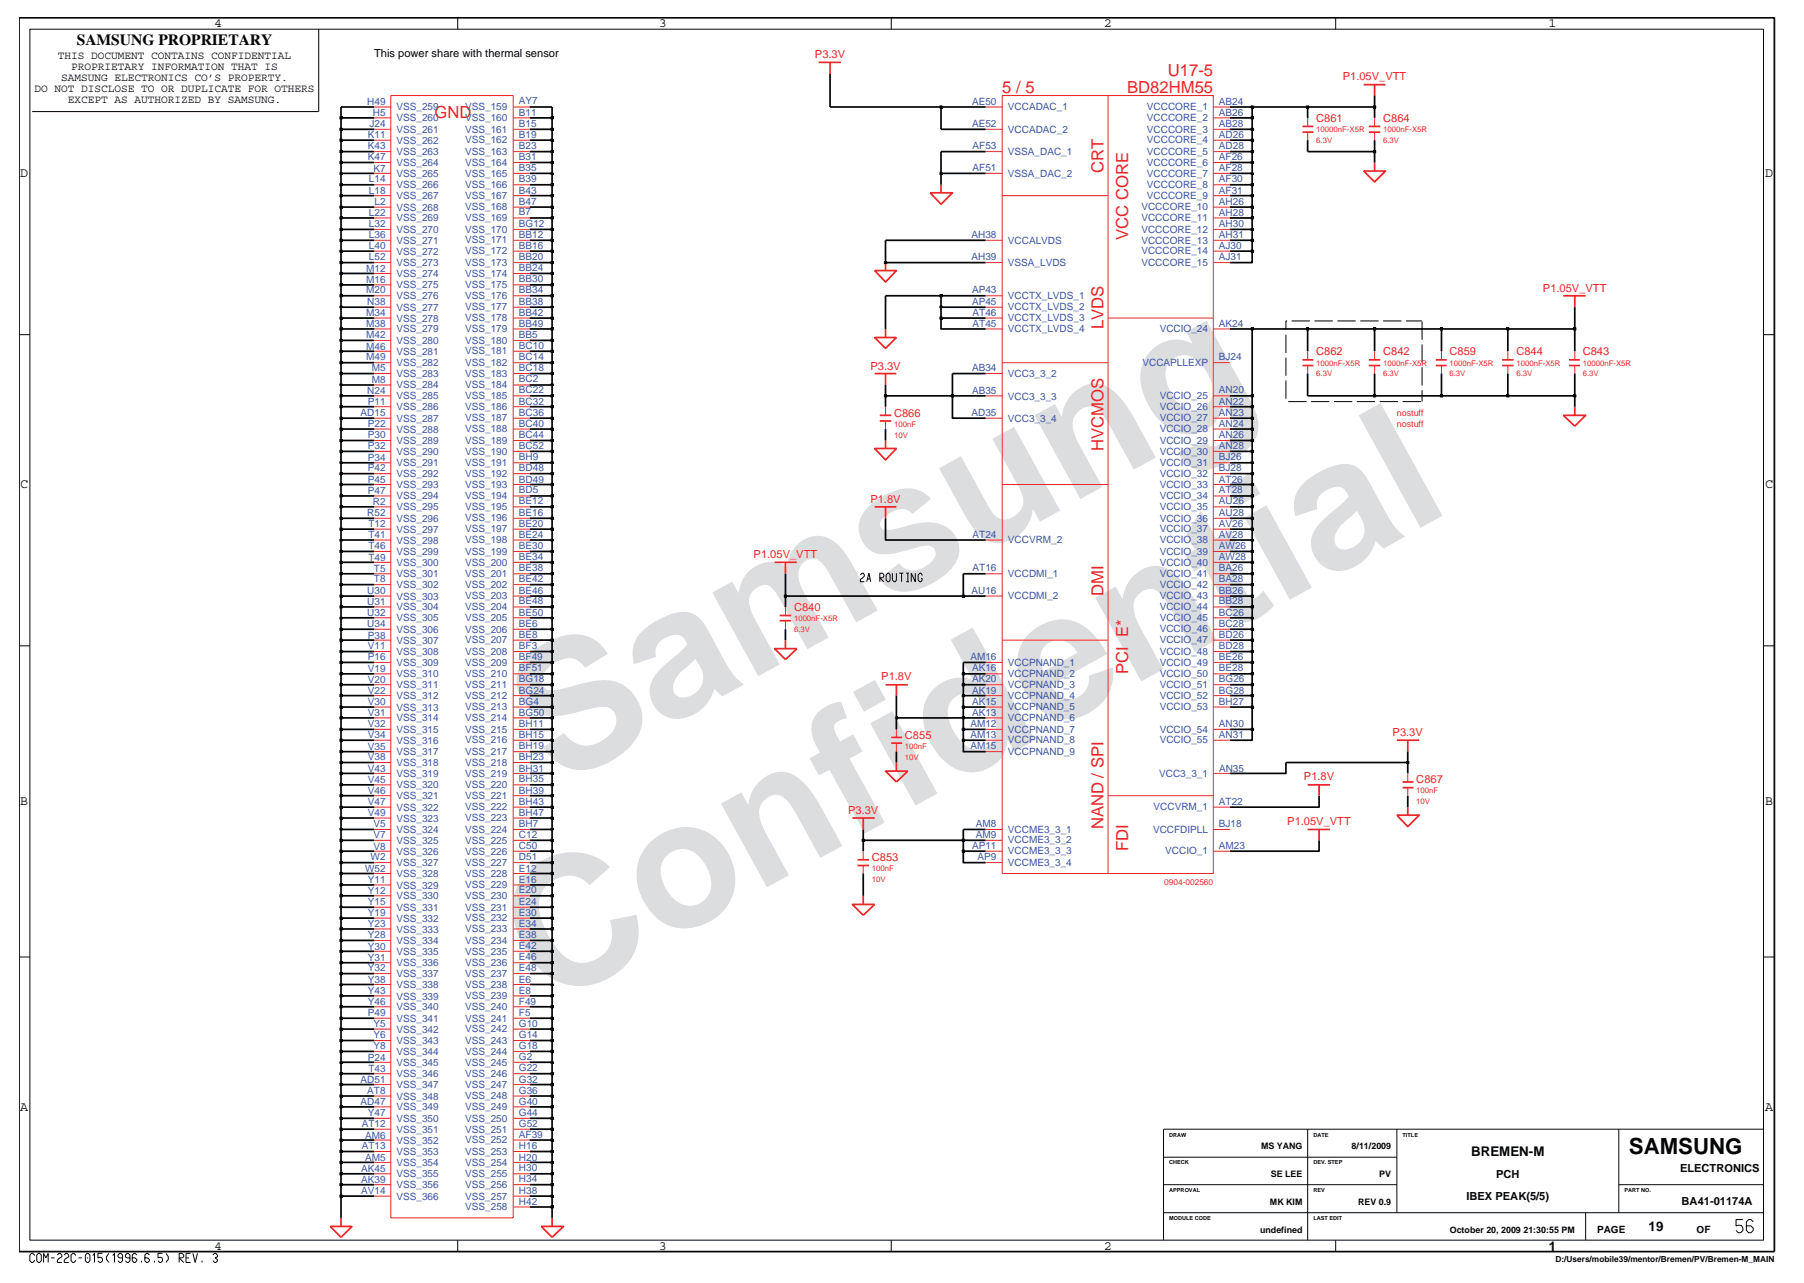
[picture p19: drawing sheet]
<svg xmlns="http://www.w3.org/2000/svg" width="267mm" height="190mm" viewBox="0 0 267 190" stroke-linecap="round" stroke-linejoin="round" font-family="sans-serif">
<defs><g id="words">
<g font-size="26.5" fill="#dcddde">
<text x="82.4" y="116.5" transform="rotate(-29 82.4 116.5)">Samsung</text>
<text x="81.1" y="149.2" transform="rotate(-29 81.1 149.2)">Confidential</text>
</g>
<text font-size="3.3" fill="#040505" x="241.1" y="170.8">SAMSUNG</text>
<g font-size="2.5" fill="#ec2426">
<text x="172.9" y="11.3">U17-5</text>
<text x="64.3" y="17.4">GND</text>
<text x="148.4" y="13.8">5 / 5</text>
<text x="166.8" y="13.8">BD82HM55</text>
<text x="163.4" y="25.7" transform="rotate(-90 163.4 25.7)">CRT</text>
<text x="167" y="35.6" transform="rotate(-90 167 35.6)">VCC CORE</text>
<text x="163.4" y="48.7" transform="rotate(-90 163.4 48.7)">LVDS</text>
<text x="163.4" y="66.8" transform="rotate(-90 163.4 66.8)">HVCMOS</text>
<text x="163.4" y="88.2" transform="rotate(-90 163.4 88.2)">DMI</text>
<text x="167" y="99.7" transform="rotate(-90 167 99.7)">PCI E*</text>
<text x="163.4" y="122.8" transform="rotate(-90 163.4 122.8)">NAND / SPI</text>
<text x="167" y="126" transform="rotate(-90 167 126)">FDI</text>
</g>
<text font-size="2.3" fill="#040505" x="11.4" y="6.7">SAMSUNG PROPRIETARY</text>
<g font-size="2" fill="#040505">
<text x="31.8" y="4">4</text>
<text x="97.6" y="4">3</text>
<text x="163.4" y="4">2</text>
<text x="229.2" y="4">1</text>
<text x="3" y="26.2">D</text>
<text x="261.3" y="26.2">D</text>
<text x="3" y="72.3">C</text>
<text x="261.3" y="72.3">C</text>
<text x="3" y="119.2">B</text>
<text x="261.3" y="119.2">B</text>
<text x="3" y="164.4">A</text>
<text x="261.3" y="164.4">A</text>
<text x="217.8" y="171.2">BREMEN-M</text>
<text x="31.8" y="185">4</text>
<text x="97.6" y="185">3</text>
<text x="163.4" y="185">2</text>
<text x="229.3" y="185.1">1</text>
<text x="244" y="182.2">19</text>
</g>
<g font-size="1.6" fill="#040505">
<text x="8.6" y="8.8">THIS DOCUMENT CONTAINS CONFIDENTIAL</text>
<text x="9.1" y="12">SAMSUNG ELECTRONICS CO’S PROPERTY.</text>
<text x="10.5" y="10.4">PROPRIETARY INFORMATION THAT IS</text>
<text x="55.4" y="8.4">This power share with thermal sensor</text>
<text x="5.1" y="13.7">DO NOT DISCLOSE TO OR DUPLICATE FOR OTHERS</text>
<text x="10.1" y="15.3">EXCEPT AS AUTHORIZED BY SAMSUNG.</text>
<text x="248.7" y="173.5">ELECTRONICS</text>
<text x="217.1" y="177.6">IBEX PEAK(5/5)</text>
<text x="221.5" y="174.3">PCH</text>
<text x="248.9" y="178.4">BA41-01174A</text>
</g>
<g font-size="1.6" fill="#ec2426">
<text x="120.6" y="8.6">P3.3V</text>
<text x="198.8" y="11.9">P1.05V_VTT</text>
<text x="194.8" y="18">C861</text>
<text x="204.7" y="18">C864</text>
<text x="228.4" y="43.2">P1.05V_VTT</text>
<text x="194.8" y="52.6">C862</text>
<text x="204.7" y="52.6">C842</text>
<text x="214.6" y="52.6">C859</text>
<text x="224.5" y="52.6">C844</text>
<text x="234.3" y="52.6">C843</text>
<text x="128.8" y="54.7">P3.3V</text>
<text x="132.4" y="61.6">C866</text>
<text x="128.8" y="74.4">P1.8V</text>
<text x="111.6" y="82.6">P1.05V_VTT</text>
<text x="117.5" y="90.4">C840</text>
<text x="130.5" y="100.7">P1.8V</text>
<text x="134" y="109.3">C855</text>
<text x="206.1" y="109">P3.3V</text>
<text x="193" y="115.5">P1.8V</text>
<text x="209.7" y="115.9">C867</text>
<text x="125.5" y="120.5">P3.3V</text>
<text x="190.6" y="122.1">P1.05V_VTT</text>
<text x="129.1" y="127.4">C853</text>
</g>
<g font-size="1.5" fill="#3a53a4">
<text x="54.4" y="15.5">H49</text>
<text x="55.2" y="17.2">H5</text>
<text x="58.7" y="16.3">VSS_259</text>
<text x="58.7" y="17.9">VSS_260</text>
<text x="68.9" y="16.3">VSS_159</text>
<text x="68.9" y="17.9">VSS_160</text>
<text x="76.8" y="15.5">AY7</text>
<text x="76.8" y="17.2">B11</text>
<text x="143.9" y="15.5">AE50</text>
<text x="149.2" y="16.3">VCCADAC_1</text>
<text x="169.8" y="16.3">VCCCORE_1</text>
<text x="169.8" y="17.9">VCCCORE_2</text>
<text x="180.4" y="15.5">AB24</text>
<text x="180.4" y="17.2">AB26</text>
<text x="54.5" y="20.4">K11</text>
<text x="54.5" y="22.1">K43</text>
<text x="54.5" y="23.7">K47</text>
<text x="54.7" y="18.8">J24</text>
<text x="58.7" y="19.6">VSS_261</text>
<text x="58.7" y="21.2">VSS_262</text>
<text x="58.7" y="22.9">VSS_263</text>
<text x="68.9" y="19.6">VSS_161</text>
<text x="68.9" y="21.2">VSS_162</text>
<text x="68.9" y="22.9">VSS_163</text>
<text x="76.8" y="18.8">B15</text>
<text x="76.8" y="20.4">B19</text>
<text x="76.8" y="22.1">B23</text>
<text x="76.8" y="23.7">B31</text>
<text x="143.9" y="18.8">AE52</text>
<text x="144" y="22.1">AF53</text>
<text x="149.2" y="19.6">VCCADAC_2</text>
<text x="149.2" y="22.9">VSSA_DAC_1</text>
<text x="169.8" y="19.6">VCCCORE_3</text>
<text x="169.8" y="21.2">VCCCORE_4</text>
<text x="169.8" y="22.9">VCCCORE_5</text>
<text x="180.4" y="18.8">AB28</text>
<text x="180.4" y="20.4">AD26</text>
<text x="180.4" y="22.1">AD28</text>
<text x="180.4" y="23.7">AF26</text>
<text x="54.6" y="27">L14</text>
<text x="54.6" y="28.7">L18</text>
<text x="55.3" y="25.4">K7</text>
<text x="58.7" y="29.5">VSS_267</text>
<text x="58.7" y="24.6">VSS_264</text>
<text x="58.7" y="26.2">VSS_265</text>
<text x="58.7" y="27.9">VSS_266</text>
<text x="68.9" y="24.5">VSS_164</text>
<text x="68.9" y="26.1">VSS_165</text>
<text x="68.9" y="27.8">VSS_166</text>
<text x="68.9" y="29.4">VSS_167</text>
<text x="76.8" y="25.4">B35</text>
<text x="76.8" y="27">B39</text>
<text x="76.8" y="28.7">B43</text>
<text x="144" y="25.4">AF51</text>
<text x="149.2" y="26.1">VSSA_DAC_2</text>
<text x="169.8" y="29.5">VCCCORE_9</text>
<text x="169.8" y="24.5">VCCCORE_6</text>
<text x="169.8" y="26.1">VCCCORE_7</text>
<text x="169.8" y="27.8">VCCCORE_8</text>
<text x="180.4" y="25.4">AF28</text>
<text x="180.4" y="27">AF30</text>
<text x="180.4" y="28.7">AF31</text>
<text x="54.6" y="31.9">L22</text>
<text x="54.6" y="33.6">L32</text>
<text x="54.6" y="35.2">L36</text>
<text x="55.4" y="30.3">L2</text>
<text x="58.7" y="31.2">VSS_268</text>
<text x="58.7" y="32.8">VSS_269</text>
<text x="58.7" y="34.5">VSS_270</text>
<text x="68.9" y="31.1">VSS_168</text>
<text x="68.9" y="32.7">VSS_169</text>
<text x="68.9" y="34.4">VSS_170</text>
<text x="76.8" y="30.3">B47</text>
<text x="76.8" y="31.9">B7</text>
<text x="76.8" y="33.6">BG12</text>
<text x="76.8" y="35.2">BB12</text>
<text x="143.8" y="35.2">AH38</text>
<text x="169" y="31.1">VCCCORE_10</text>
<text x="169" y="32.8">VCCCORE_11</text>
<text x="169" y="34.4">VCCCORE_12</text>
<text x="180.4" y="30.3">AH26</text>
<text x="180.4" y="31.9">AH28</text>
<text x="180.4" y="33.6">AH30</text>
<text x="180.4" y="35.2">AH31</text>
<text x="54.2" y="40.2">M12</text>
<text x="54.2" y="41.8">M16</text>
<text x="54.6" y="36.9">L40</text>
<text x="54.6" y="38.5">L52</text>
<text x="58.7" y="36.1">VSS_271</text>
<text x="58.7" y="37.7">VSS_272</text>
<text x="58.7" y="39.4">VSS_273</text>
<text x="58.7" y="41">VSS_274</text>
<text x="68.9" y="36">VSS_171</text>
<text x="68.9" y="37.6">VSS_172</text>
<text x="68.9" y="39.3">VSS_173</text>
<text x="68.9" y="40.9">VSS_174</text>
<text x="76.8" y="36.9">BB16</text>
<text x="76.8" y="38.5">BB20</text>
<text x="76.8" y="40.2">BB24</text>
<text x="76.8" y="41.8">BB30</text>
<text x="143.8" y="38.5">AH39</text>
<text x="149.2" y="36.1">VCCALVDS</text>
<text x="149.2" y="39.3">VSSA_LVDS</text>
<text x="169" y="36.1">VCCCORE_13</text>
<text x="169" y="37.7">VCCCORE_14</text>
<text x="169" y="39.4">VCCCORE_15</text>
<text x="180.4" y="36.9">AJ30</text>
<text x="180.4" y="38.5">AJ31</text>
<text x="54.2" y="43.4">M20</text>
<text x="54.2" y="46.7">M34</text>
<text x="54.4" y="45.1">N38</text>
<text x="58.7" y="42.7">VSS_275</text>
<text x="58.7" y="44.3">VSS_276</text>
<text x="58.7" y="46">VSS_277</text>
<text x="58.7" y="47.6">VSS_278</text>
<text x="68.9" y="42.6">VSS_175</text>
<text x="68.9" y="44.2">VSS_176</text>
<text x="68.9" y="45.9">VSS_177</text>
<text x="68.9" y="47.6">VSS_178</text>
<text x="76.8" y="46.7">BB42</text>
<text x="76.8" y="43.4">BB34</text>
<text x="76.8" y="45.1">BB38</text>
<text x="143.9" y="43.4">AP43</text>
<text x="143.9" y="45.1">AP45</text>
<text x="144" y="46.7">AT46</text>
<text x="149.2" y="44.2">VCCTX_LVDS_1</text>
<text x="149.2" y="45.9">VCCTX_LVDS_2</text>
<text x="149.2" y="47.6">VCCTX_LVDS_3</text>
<text x="54.2" y="48.4">M38</text>
<text x="54.2" y="50">M42</text>
<text x="54.2" y="51.7">M46</text>
<text x="54.2" y="53.3">M49</text>
<text x="58.7" y="49.2">VSS_279</text>
<text x="58.7" y="50.9">VSS_280</text>
<text x="58.7" y="52.5">VSS_281</text>
<text x="68.9" y="49.2">VSS_179</text>
<text x="68.9" y="50.9">VSS_180</text>
<text x="68.9" y="52.5">VSS_181</text>
<text x="76.8" y="48.4">BB49</text>
<text x="76.8" y="50">BB5</text>
<text x="76.8" y="51.7">BC10</text>
<text x="76.8" y="53.3">BC14</text>
<text x="144" y="48.4">AT45</text>
<text x="149.2" y="49.2">VCCTX_LVDS_4</text>
<text x="171.7" y="49.2">VCCIO_24</text>
<text x="180.4" y="48.4">AK24</text>
<text x="180.4" y="53.3">BJ24</text>
<text x="54.4" y="58.3">N24</text>
<text x="54.5" y="60">P11</text>
<text x="55" y="55">M5</text>
<text x="55" y="56.6">M8</text>
<text x="58.7" y="54.2">VSS_282</text>
<text x="58.7" y="55.8">VSS_283</text>
<text x="58.7" y="57.5">VSS_284</text>
<text x="58.7" y="59.1">VSS_285</text>
<text x="68.9" y="54.2">VSS_182</text>
<text x="68.9" y="55.8">VSS_183</text>
<text x="68.9" y="57.5">VSS_184</text>
<text x="68.9" y="59.1">VSS_185</text>
<text x="76.8" y="54.9">BC18</text>
<text x="76.8" y="56.6">BC2</text>
<text x="76.8" y="58.2">BC22</text>
<text x="76.8" y="59.9">BC32</text>
<text x="143.9" y="55">AB34</text>
<text x="143.9" y="58.3">AB35</text>
<text x="149.2" y="55.8">VCC3_3_2</text>
<text x="149.2" y="59.1">VCC3_3_3</text>
<text x="169.1" y="54.2">VCCAPLLEXP</text>
<text x="171.7" y="59.1">VCCIO_25</text>
<text x="180.4" y="58.2">AN20</text>
<text x="180.4" y="59.9">AN22</text>
<text x="53.4" y="61.6">AD15</text>
<text x="54.5" y="63.3">P22</text>
<text x="54.5" y="64.9">P30</text>
<text x="58.7" y="60.7">VSS_286</text>
<text x="58.7" y="62.4">VSS_287</text>
<text x="58.7" y="64">VSS_288</text>
<text x="58.7" y="65.7">VSS_289</text>
<text x="68.9" y="60.7">VSS_186</text>
<text x="68.9" y="62.4">VSS_187</text>
<text x="68.9" y="64">VSS_188</text>
<text x="68.9" y="65.7">VSS_189</text>
<text x="76.8" y="64.8">BC44</text>
<text x="76.8" y="61.5">BC36</text>
<text x="76.8" y="63.2">BC40</text>
<text x="143.8" y="61.6">AD35</text>
<text x="149.2" y="62.4">VCC3_3_4</text>
<text x="171.7" y="60.7">VCCIO_26</text>
<text x="171.7" y="62.4">VCCIO_27</text>
<text x="171.7" y="64">VCCIO_28</text>
<text x="171.7" y="65.7">VCCIO_29</text>
<text x="180.4" y="61.5">AN23</text>
<text x="180.4" y="63.2">AN24</text>
<text x="180.4" y="64.8">AN26</text>
<text x="54.5" y="66.5">P32</text>
<text x="54.5" y="68.2">P34</text>
<text x="54.5" y="69.8">P42</text>
<text x="54.5" y="71.5">P45</text>
<text x="58.7" y="67.3">VSS_290</text>
<text x="58.7" y="69">VSS_291</text>
<text x="58.7" y="70.6">VSS_292</text>
<text x="68.9" y="67.3">VSS_190</text>
<text x="68.9" y="69">VSS_191</text>
<text x="68.9" y="70.6">VSS_192</text>
<text x="76.8" y="66.4">BC52</text>
<text x="76.8" y="68.1">BH9</text>
<text x="76.8" y="69.7">BD48</text>
<text x="76.8" y="71.4">BD49</text>
<text x="171.7" y="67.3">VCCIO_30</text>
<text x="171.7" y="69">VCCIO_31</text>
<text x="171.7" y="70.6">VCCIO_32</text>
<text x="180.4" y="66.4">AN28</text>
<text x="180.4" y="68.1">BJ26</text>
<text x="180.4" y="69.7">BJ28</text>
<text x="180.4" y="71.4">AT26</text>
<text x="54.4" y="76.4">R52</text>
<text x="54.5" y="73.1">P47</text>
<text x="54.5" y="78">T12</text>
<text x="55.2" y="74.7">R2</text>
<text x="58.7" y="72.2">VSS_293</text>
<text x="58.7" y="73.9">VSS_294</text>
<text x="58.7" y="75.5">VSS_295</text>
<text x="58.7" y="77.2">VSS_296</text>
<text x="68.9" y="72.2">VSS_193</text>
<text x="68.9" y="73.9">VSS_194</text>
<text x="68.9" y="75.5">VSS_195</text>
<text x="68.9" y="77.2">VSS_196</text>
<text x="76.8" y="73">BD5</text>
<text x="76.8" y="74.6">BE12</text>
<text x="76.8" y="76.3">BE16</text>
<text x="76.8" y="77.9">BE20</text>
<text x="171.7" y="72.2">VCCIO_33</text>
<text x="171.7" y="73.9">VCCIO_34</text>
<text x="171.7" y="75.5">VCCIO_35</text>
<text x="171.7" y="77.2">VCCIO_36</text>
<text x="180.4" y="73">AT28</text>
<text x="180.4" y="74.7">AU26</text>
<text x="180.4" y="76.3">AU28</text>
<text x="180.4" y="78">AV26</text>
<text x="54.5" y="79.7">T41</text>
<text x="54.5" y="81.3">T46</text>
<text x="54.5" y="83">T49</text>
<text x="58.7" y="78.8">VSS_297</text>
<text x="58.7" y="80.4">VSS_298</text>
<text x="58.7" y="82.1">VSS_299</text>
<text x="58.7" y="83.7">VSS_300</text>
<text x="68.9" y="83.7">VSS_200</text>
<text x="68.9" y="78.8">VSS_197</text>
<text x="68.9" y="80.4">VSS_198</text>
<text x="68.9" y="82.1">VSS_199</text>
<text x="76.8" y="83">BE34</text>
<text x="76.8" y="79.6">BE24</text>
<text x="76.8" y="81.3">BE30</text>
<text x="144" y="79.6">AT24</text>
<text x="149.2" y="80.4">VCCVRM_2</text>
<text x="171.7" y="78.8">VCCIO_37</text>
<text x="171.7" y="80.4">VCCIO_38</text>
<text x="171.7" y="82.1">VCCIO_39</text>
<text x="171.7" y="83.7">VCCIO_40</text>
<text x="180.4" y="79.7">AV28</text>
<text x="180.4" y="81.3">AW26</text>
<text x="180.4" y="83">AW28</text>
<text x="54.4" y="87.9">U30</text>
<text x="54.4" y="89.5">U31</text>
<text x="55.4" y="84.6">T5</text>
<text x="55.4" y="86.2">T8</text>
<text x="58.7" y="85.4">VSS_301</text>
<text x="58.7" y="87">VSS_302</text>
<text x="58.7" y="88.7">VSS_303</text>
<text x="68.9" y="85.4">VSS_201</text>
<text x="68.9" y="87">VSS_202</text>
<text x="68.9" y="88.7">VSS_203</text>
<text x="76.8" y="84.6">BE38</text>
<text x="76.8" y="86.2">BE42</text>
<text x="76.8" y="87.9">BE46</text>
<text x="76.8" y="89.5">BE48</text>
<text x="143.8" y="87.9">AU16</text>
<text x="144" y="84.6">AT16</text>
<text x="149.2" y="85.4">VCCDMI_1</text>
<text x="149.2" y="88.7">VCCDMI_2</text>
<text x="171.7" y="85.4">VCCIO_41</text>
<text x="171.7" y="87">VCCIO_42</text>
<text x="171.7" y="88.7">VCCIO_43</text>
<text x="180.4" y="84.6">BA26</text>
<text x="180.4" y="86.2">BA28</text>
<text x="180.4" y="87.9">BB26</text>
<text x="180.4" y="89.5">BB28</text>
<text x="54.4" y="91.2">U32</text>
<text x="54.4" y="92.8">U34</text>
<text x="54.5" y="94.5">P38</text>
<text x="58.7" y="90.4">VSS_304</text>
<text x="58.7" y="92">VSS_305</text>
<text x="58.7" y="93.7">VSS_306</text>
<text x="58.7" y="95.3">VSS_307</text>
<text x="68.9" y="90.3">VSS_204</text>
<text x="68.9" y="91.9">VSS_205</text>
<text x="68.9" y="93.6">VSS_206</text>
<text x="68.9" y="95.2">VSS_207</text>
<text x="76.8" y="91.2">BE50</text>
<text x="76.8" y="92.8">BE6</text>
<text x="76.8" y="94.5">BE8</text>
<text x="171.7" y="91.9">VCCIO_45</text>
<text x="171.7" y="93.6">VCCIO_46</text>
<text x="171.7" y="95.2">VCCIO_47</text>
<text x="171.7" y="90.3">VCCIO_44</text>
<text x="180.4" y="91.2">BC26</text>
<text x="180.4" y="92.8">BC28</text>
<text x="180.4" y="94.5">BD26</text>
<text x="54.5" y="96.1">V11</text>
<text x="54.5" y="97.7">P16</text>
<text x="54.5" y="99.4">V19</text>
<text x="54.5" y="101">V20</text>
<text x="58.7" y="97">VSS_308</text>
<text x="58.7" y="98.6">VSS_309</text>
<text x="58.7" y="100.3">VSS_310</text>
<text x="58.7" y="101.9">VSS_311</text>
<text x="68.9" y="101.8">VSS_211</text>
<text x="68.9" y="96.9">VSS_208</text>
<text x="68.9" y="98.5">VSS_209</text>
<text x="68.9" y="100.2">VSS_210</text>
<text x="76.8" y="99.4">BF51</text>
<text x="76.8" y="101">BG18</text>
<text x="76.8" y="96.1">BF3</text>
<text x="76.8" y="97.7">BF49</text>
<text x="143.6" y="97.7">AM16</text>
<text x="143.9" y="99.4">AK16</text>
<text x="143.9" y="101">AK20</text>
<text x="149.2" y="98.5">VCCPNAND_1</text>
<text x="149.2" y="100.2">VCCPNAND_2</text>
<text x="149.2" y="101.8">VCCPNAND_3</text>
<text x="171.7" y="96.9">VCCIO_48</text>
<text x="171.7" y="98.5">VCCIO_49</text>
<text x="171.7" y="100.2">VCCIO_50</text>
<text x="171.7" y="101.8">VCCIO_51</text>
<text x="180.4" y="96.1">BD28</text>
<text x="180.4" y="97.7">BE26</text>
<text x="180.4" y="99.4">BE28</text>
<text x="180.4" y="101">BG26</text>
<text x="54.5" y="102.7">V22</text>
<text x="54.5" y="104.3">V30</text>
<text x="54.5" y="106">V31</text>
<text x="54.5" y="107.6">V32</text>
<text x="58.7" y="103.5">VSS_312</text>
<text x="58.7" y="105.2">VSS_313</text>
<text x="58.7" y="106.8">VSS_314</text>
<text x="68.9" y="103.4">VSS_212</text>
<text x="68.9" y="105.1">VSS_213</text>
<text x="68.9" y="106.7">VSS_214</text>
<text x="76.8" y="102.7">BG24</text>
<text x="76.8" y="104.3">BG4</text>
<text x="76.8" y="106">BG50</text>
<text x="76.8" y="107.6">BH11</text>
<text x="143.6" y="107.6">AM12</text>
<text x="143.9" y="102.7">AK19</text>
<text x="143.9" y="104.3">AK15</text>
<text x="143.9" y="106">AK13</text>
<text x="149.2" y="103.4">VCCPNAND_4</text>
<text x="149.2" y="105.1">VCCPNAND_5</text>
<text x="149.2" y="106.7">VCCPNAND_6</text>
<text x="171.7" y="103.4">VCCIO_52</text>
<text x="171.7" y="105.1">VCCIO_53</text>
<text x="180.4" y="102.7">BG28</text>
<text x="180.4" y="104.3">BH27</text>
<text x="180.4" y="107.6">AN30</text>
<text x="54.5" y="110.9">V35</text>
<text x="54.5" y="112.5">V38</text>
<text x="54.5" y="109.2">V34</text>
<text x="58.7" y="113.4">VSS_318</text>
<text x="58.7" y="108.5">VSS_315</text>
<text x="58.7" y="110.1">VSS_316</text>
<text x="58.7" y="111.8">VSS_317</text>
<text x="68.9" y="108.4">VSS_215</text>
<text x="68.9" y="110">VSS_216</text>
<text x="68.9" y="111.7">VSS_217</text>
<text x="68.9" y="113.3">VSS_218</text>
<text x="76.8" y="109.2">BH15</text>
<text x="76.8" y="110.9">BH19</text>
<text x="76.8" y="112.5">BH23</text>
<text x="143.6" y="109.2">AM13</text>
<text x="143.6" y="110.9">AM15</text>
<text x="149.2" y="108.4">VCCPNAND_7</text>
<text x="149.2" y="110">VCCPNAND_8</text>
<text x="149.2" y="111.7">VCCPNAND_9</text>
<text x="171.7" y="110">VCCIO_55</text>
<text x="171.7" y="108.4">VCCIO_54</text>
<text x="180.4" y="109.2">AN31</text>
<text x="54.5" y="114.2">V43</text>
<text x="54.5" y="115.8">V45</text>
<text x="54.5" y="117.5">V46</text>
<text x="54.5" y="119.2">V47</text>
<text x="58.7" y="115">VSS_319</text>
<text x="58.7" y="116.7">VSS_320</text>
<text x="58.7" y="118.3">VSS_321</text>
<text x="58.7" y="120">VSS_322</text>
<text x="68.9" y="120">VSS_222</text>
<text x="68.9" y="115">VSS_219</text>
<text x="68.9" y="116.6">VSS_220</text>
<text x="68.9" y="118.3">VSS_221</text>
<text x="76.8" y="117.5">BH39</text>
<text x="76.8" y="119.1">BH43</text>
<text x="76.8" y="114.2">BH31</text>
<text x="76.8" y="115.8">BH35</text>
<text x="170.8" y="119.9">VCCVRM_1</text>
<text x="171.6" y="115">VCC3_3_1</text>
<text x="180.4" y="119.1">AT22</text>
<text x="180.4" y="114.3">AN35</text>
<text x="54.5" y="120.8">V49</text>
<text x="55.3" y="122.5">V5</text>
<text x="55.3" y="124.1">V7</text>
<text x="55.3" y="125.8">V8</text>
<text x="58.7" y="121.6">VSS_323</text>
<text x="58.7" y="123.3">VSS_324</text>
<text x="58.7" y="124.9">VSS_325</text>
<text x="68.9" y="121.6">VSS_223</text>
<text x="68.9" y="123.3">VSS_224</text>
<text x="68.9" y="124.9">VSS_225</text>
<text x="76.8" y="120.7">BH47</text>
<text x="76.8" y="122.4">BH7</text>
<text x="76.8" y="124">C12</text>
<text x="76.8" y="125.7">C50</text>
<text x="143.9" y="125.7">AP11</text>
<text x="144.5" y="124">AM9</text>
<text x="144.5" y="122.4">AM8</text>
<text x="149.2" y="123.2">VCCME3_3_1</text>
<text x="149.2" y="124.9">VCCME3_3_2</text>
<text x="170.7" y="123.3">VCCFDIPLL</text>
<text x="180.4" y="125.7">AM23</text>
<text x="180.4" y="122.4">BJ18</text>
<text x="54" y="129.1">W52</text>
<text x="54.5" y="130.7">Y11</text>
<text x="54.9" y="127.4">W2</text>
<text x="58.7" y="129.8">VSS_328</text>
<text x="58.7" y="131.5">VSS_329</text>
<text x="58.7" y="126.5">VSS_326</text>
<text x="58.7" y="128.2">VSS_327</text>
<text x="68.9" y="126.5">VSS_226</text>
<text x="68.9" y="128.2">VSS_227</text>
<text x="68.9" y="129.8">VSS_228</text>
<text x="68.9" y="131.5">VSS_229</text>
<text x="76.8" y="127.3">D51</text>
<text x="76.8" y="129">E12</text>
<text x="76.8" y="130.6">E16</text>
<text x="144.7" y="127.3">AP9</text>
<text x="149.2" y="126.5">VCCME3_3_3</text>
<text x="149.2" y="128.2">VCCME3_3_4</text>
<text x="172.5" y="126.5">VCCIO_1</text>
<text x="54.5" y="132.3">Y12</text>
<text x="54.5" y="134">Y15</text>
<text x="54.5" y="135.6">Y19</text>
<text x="54.5" y="137.3">Y23</text>
<text x="58.7" y="133.1">VSS_330</text>
<text x="58.7" y="134.8">VSS_331</text>
<text x="58.7" y="136.4">VSS_332</text>
<text x="68.9" y="136.4">VSS_232</text>
<text x="68.9" y="138">VSS_233</text>
<text x="68.9" y="133.1">VSS_230</text>
<text x="68.9" y="134.8">VSS_231</text>
<text x="76.8" y="135.5">E30</text>
<text x="76.8" y="137.2">E34</text>
<text x="76.8" y="132.2">E20</text>
<text x="76.8" y="133.9">E24</text>
<text x="54.5" y="138.9">Y28</text>
<text x="54.5" y="140.6">Y30</text>
<text x="54.5" y="142.2">Y31</text>
<text x="54.5" y="143.8">Y32</text>
<text x="58.7" y="138">VSS_333</text>
<text x="58.7" y="139.7">VSS_334</text>
<text x="58.7" y="141.3">VSS_335</text>
<text x="58.7" y="143">VSS_336</text>
<text x="68.9" y="139.7">VSS_234</text>
<text x="68.9" y="141.3">VSS_235</text>
<text x="68.9" y="143">VSS_236</text>
<text x="76.8" y="138.8">E38</text>
<text x="76.8" y="140.5">E42</text>
<text x="76.8" y="142.1">E46</text>
<text x="76.8" y="143.8">E48</text>
<text x="54.5" y="145.5">Y38</text>
<text x="54.5" y="147.1">Y43</text>
<text x="54.5" y="148.8">Y46</text>
<text x="58.7" y="147.9">VSS_339</text>
<text x="58.7" y="149.6">VSS_340</text>
<text x="58.7" y="144.6">VSS_337</text>
<text x="58.7" y="146.2">VSS_338</text>
<text x="68.9" y="144.6">VSS_237</text>
<text x="68.9" y="146.2">VSS_238</text>
<text x="68.9" y="147.9">VSS_239</text>
<text x="68.9" y="149.5">VSS_240</text>
<text x="76.8" y="145.4">E6</text>
<text x="76.8" y="147.1">E8</text>
<text x="76.8" y="148.7">F49</text>
<text x="54.5" y="150.4">P49</text>
<text x="55.3" y="152">Y5</text>
<text x="55.3" y="153.7">Y6</text>
<text x="55.3" y="155.3">Y8</text>
<text x="58.7" y="151.2">VSS_341</text>
<text x="58.7" y="152.9">VSS_342</text>
<text x="58.7" y="154.6">VSS_343</text>
<text x="68.9" y="154.5">VSS_243</text>
<text x="68.9" y="151.2">VSS_241</text>
<text x="68.9" y="152.8">VSS_242</text>
<text x="76.8" y="152">G10</text>
<text x="76.8" y="153.7">G14</text>
<text x="76.8" y="155.3">G18</text>
<text x="76.8" y="150.4">F5</text>
<text x="53.4" y="160.3">AD51</text>
<text x="54.4" y="161.9">AT8</text>
<text x="54.5" y="157">P24</text>
<text x="54.5" y="158.6">T43</text>
<text x="58.7" y="156.2">VSS_344</text>
<text x="58.7" y="157.8">VSS_345</text>
<text x="58.7" y="159.5">VSS_346</text>
<text x="58.7" y="161.1">VSS_347</text>
<text x="68.9" y="156.1">VSS_244</text>
<text x="68.9" y="157.7">VSS_245</text>
<text x="68.9" y="159.4">VSS_246</text>
<text x="68.9" y="161">VSS_247</text>
<text x="76.8" y="157">G2</text>
<text x="76.8" y="158.6">G22</text>
<text x="76.8" y="160.3">G32</text>
<text x="76.8" y="161.9">G36</text>
<text x="53.4" y="163.5">AD47</text>
<text x="53.5" y="166.8">AT12</text>
<text x="54.5" y="165.2">Y47</text>
<text x="58.7" y="162.8">VSS_348</text>
<text x="58.7" y="164.4">VSS_349</text>
<text x="58.7" y="166.1">VSS_350</text>
<text x="58.7" y="167.7">VSS_351</text>
<text x="68.9" y="162.7">VSS_248</text>
<text x="68.9" y="164.3">VSS_249</text>
<text x="68.9" y="166">VSS_250</text>
<text x="68.9" y="167.6">VSS_251</text>
<text x="76.8" y="163.5">G40</text>
<text x="76.8" y="165.2">G44</text>
<text x="76.8" y="166.8">G52</text>
<text x="53.5" y="173.4">AK45</text>
<text x="53.5" y="170.1">AT13</text>
<text x="54" y="168.5">AM6</text>
<text x="54" y="171.8">AM5</text>
<text x="58.7" y="169.3">VSS_352</text>
<text x="58.7" y="171">VSS_353</text>
<text x="58.7" y="172.6">VSS_354</text>
<text x="68.9" y="169.2">VSS_252</text>
<text x="68.9" y="170.9">VSS_253</text>
<text x="68.9" y="172.6">VSS_254</text>
<text x="76.8" y="168.5">AF39</text>
<text x="76.8" y="170.1">H16</text>
<text x="76.8" y="171.8">H20</text>
<text x="76.8" y="173.4">H30</text>
<text x="53.5" y="175">AK39</text>
<text x="53.5" y="176.7">AV14</text>
<text x="58.7" y="174.3">VSS_355</text>
<text x="58.7" y="175.9">VSS_356</text>
<text x="58.7" y="177.6">VSS_366</text>
<text x="68.9" y="174.2">VSS_255</text>
<text x="68.9" y="175.9">VSS_256</text>
<text x="68.9" y="177.5">VSS_257</text>
<text x="68.9" y="179.2">VSS_258</text>
<text x="76.8" y="175">H34</text>
<text x="76.8" y="176.7">H38</text>
<text x="76.8" y="178.3">H42</text>
</g>
<g font-size="1.5" fill="#040505">
<text x="236.4" y="182.5">PAGE</text>
<text x="251.1" y="182.5">OF</text>
</g>
<g font-size="1.3" fill="#ec2426">
<text x="206.8" y="61.5">nostuff</text>
<text x="206.8" y="63.2">nostuff</text>
</g>
<g font-size="1.3" fill="#040505">
<text x="186.7" y="170.1">MS YANG</text>
<text x="200.1" y="170.1">8/11/2009</text>
<text x="188" y="178.3">MK KIM</text>
<text x="188.1" y="174.2">SE LEE</text>
<text x="201" y="178.3">REV 0.9</text>
<text x="204.2" y="174.2">PV</text>
<text x="186.5" y="182.4">undefined</text>
<text x="214.6" y="182.4">October 20, 2009 21:30:55 PM</text>
</g>
<g font-size="1.2" fill="#ec2426">
<text x="194.8" y="19.6">10000nF-X5R</text>
<text x="194.8" y="21.2">6.3V</text>
<text x="204.7" y="21.2">6.3V</text>
<text x="204.7" y="19.6">1000nF-X5R</text>
<text x="194.8" y="54.1">1000nF-X5R</text>
<text x="194.8" y="55.7">6.3V</text>
<text x="204.7" y="55.7">6.3V</text>
<text x="204.7" y="54.1">1000nF-X5R</text>
<text x="214.6" y="55.7">6.3V</text>
<text x="214.6" y="54.1">1000nF-X5R</text>
<text x="224.5" y="54.1">1000nF-X5R</text>
<text x="224.5" y="55.7">6.3V</text>
<text x="234.3" y="55.7">6.3V</text>
<text x="234.3" y="54.1">10000nF-X5R</text>
<text x="132.4" y="64.8">10V</text>
<text x="132.4" y="63.2">100nF</text>
<text x="117.5" y="91.9">1000nF-X5R</text>
<text x="117.5" y="93.6">6.3V</text>
<text x="134" y="112.4">10V</text>
<text x="134" y="110.8">100nF</text>
<text x="209.7" y="117.4">100nF</text>
<text x="209.7" y="119">10V</text>
<text x="129.1" y="130.6">10V</text>
<text x="129.1" y="128.9">100nF</text>
<text x="172.3" y="131">0904-002560</text>
</g>
<text font-size="1.2" fill="#040505" x="230.2" y="186.9">D:/Users/mobile39/mentor/Bremen/PV/Bremen-M_MAIN</text>
<g font-size=".8" fill="#040505">
<text x="173.1" y="168.3">DRAW</text>
<text x="173.1" y="172.3">CHECK</text>
<text x="194.4" y="172.3">DEV. STEP</text>
<text x="194.4" y="168.3">DATE</text>
<text x="207.6" y="168.3">TITLE</text>
<text x="173.1" y="176.5">APPROVAL</text>
<text x="194.4" y="176.5">REV</text>
<text x="240.5" y="176.5">PART NO.</text>
<text x="173.1" y="180.6">MODULE CODE</text>
<text x="194.4" y="180.6">LAST EDIT</text>
</g>
</g></defs>
<g fill="none" stroke="#ec2426" stroke-width=".25">
<path d="M121.2 9.2h3.3M122.9 9.2v1.7M192.8 18.7h1.6M192.8 19.6h1.6M201.9 12.5h3.2M202.6 19.6h1.7M202.6 18.7h1.7M203.5 12.5v1.6M131.1 38.9v1.2M137.7 28.5h3.3l-1.7 1.7zM139.3 27.4v1.1M201.9 25.3h3.2l-1.6 1.6z"/>
<path d="M203.5 24.1v1.2M129.5 50h3.2l-1.6 1.6zM129.5 40.1h3.2l-1.6 1.6zM129.5 55.3h3.2M131.1 48.7v1.3M131.1 55.3v1.7M192.8 53.3h1.6M192.8 54.1h1.6M202.6 54.1h1.7M202.6 53.3h1.7M212.5 54.1h1.6M212.5 53.3h1.6"/>
<path d="M222.4 54.1h1.6M222.4 53.3h1.6M231.4 43.8h3.3M232.3 54.1h1.6M232.3 53.3h1.6M233.1 43.8v1.7M129.5 66.4h3.2l-1.6 1.7zM129.5 75h3.2M130.2 61.5h1.7M130.2 62.3h1.7M131.1 65.2v1.2M131.1 75v1.7"/>
<path d="M231.4 61.5h3.3l-1.6 1.6zM233.1 60.2v1.3M114.7 96h3.3l-1.7 1.6zM114.7 83.2h3.3M115.4 91.1h1.7M115.4 91.9h1.7M116.3 83.2v1.7M116.3 94.7v1.3M131.1 114.1h3.3l-1.7 1.6zM131.1 101.4h3.3M131.9 110h1.6M131.9 109.1h1.6"/>
<path d="M132.7 101.4v1.6M132.7 112.9v1.2M193.6 116.2h3.3M195.3 116.2v1.6M206.8 109.6h3.3M207.6 116.6h1.6M207.6 115.7h1.6M208.4 109.6v1.7M208.4 119.5v1.2M126.2 121.1h3.3M126.2 133.9h3.3l-1.7 1.6zM126.9 127.3h1.7"/>
<path d="M126.9 128.1h1.7M127.8 121.1v1.7M127.8 132.6v1.3M193.6 122.8h3.3M195.3 122.8v1.6M206.8 120.7h3.3l-1.7 1.6zM48.9 181.5h3.2l-1.6 1.6zM50.5 180.3v1.2M80.1 181.5h3.3l-1.7 1.6zM81.7 180.3v1.2"/>
</g>
<g fill="none" stroke="#ec2426" stroke-width=".15">
<path d="M55.4 15.8h2.4M55.4 19.1h2.4M55.4 17.4h2.4M57.8 14.1h18.2v166.2h-18.2zM76 17.4h2.4M76 15.8h2.4M76 19.1h2.4M145.9 15.8h2.5M145.9 19.1h2.5M148.4 14.1h31.2v115.2h-31.2zM164 14.1v115.2M179.6 15.8h2.5"/>
<path d="M179.6 19.1h2.5M179.6 14.1v.2M179.6 17.4h2.5M193.6 17.4v1.3M193.6 19.6v1.1M203.5 17.4v1.3M203.5 19.6v1.1M55.4 20.7h2.4M55.4 24.1h2.4M55.4 27.4h2.4M55.4 30.7h2.4M55.4 34h2.4"/>
<path d="M55.4 37.2h2.4M55.4 22.4h2.4M55.4 25.7h2.4M55.4 29h2.4M55.4 32.3h2.4M55.4 35.6h2.4M55.4 38.9h2.4M76 20.7h2.4M76 24.1h2.4M76 27.4h2.4M76 30.7h2.4M76 34h2.4"/>
<path d="M76 37.2h2.4M76 22.4h2.4M76 25.7h2.4M76 29h2.4M76 32.3h2.4M76 35.6h2.4M76 38.9h2.4M145.9 22.4h2.5M145.9 25.7h2.5M145.9 35.6h2.5M145.9 38.9h2.5M148.4 29h15.6"/>
<path d="M179.6 22.4h2.5M179.6 25.7h2.5M179.6 29h2.5M179.6 32.3h2.5M179.6 35.6h2.5M179.6 38.9h2.5M179.6 20.7h2.5M179.6 24.1h2.5M179.6 27.4h2.5M179.6 30.7h2.5M179.6 34h2.5M179.6 37.2h2.5"/>
<path d="M55.4 40.5h2.4M55.4 43.8h2.4M55.4 47.1h2.4M55.4 50.4h2.4M55.4 53.7h2.4M55.4 57h2.4M55.4 42.2h2.4M55.4 45.5h2.4M55.4 48.7h2.4M55.4 52h2.4M55.4 55.3h2.4M55.4 58.6h2.4"/>
<path d="M76 40.5h2.4M76 43.8h2.4M76 47.1h2.4M76 50.4h2.4M76 53.7h2.4M76 57h2.4M76 42.2h2.4M76 45.5h2.4M76 48.7h2.4M76 52h2.4M76 55.3h2.4M76 58.6h2.4"/>
<path d="M145.9 43.8h2.5M145.9 48.7h2.5M145.9 55.3h2.5M145.9 45.5h2.5M145.9 47.1h2.5M145.9 58.6h2.5M148.4 53.7h15.6M164 47.1h15.6M179.6 48.7h2.5M179.6 58.6h2.5M179.6 53.7h2.5M193.6 52v1.3"/>
<path d="M193.6 54.1v1.2M203.5 52v1.3M203.5 54.1v1.2M213.4 52v1.3M213.4 54.1v1.2M223.2 52v1.3M223.2 54.1v1.2M233.1 52v1.3M233.1 54.1v1.2M55.4 60.2h2.4M55.4 65.2h2.4M55.4 68.5h2.4"/>
<path d="M55.4 71.7h2.4M55.4 75h2.4M55.4 78.3h2.4M55.4 61.9h2.4M55.4 63.5h2.4M55.4 66.8h2.4M55.4 70.1h2.4M55.4 73.4h2.4M55.4 76.7h2.4M55.4 79.9h2.4M76 60.2h2.4M76 63.5h2.4"/>
<path d="M76 66.8h2.4M76 70.1h2.4M76 73.4h2.4M76 76.7h2.4M76 79.9h2.4M76 61.9h2.4M76 65.2h2.4M76 68.5h2.4M76 71.7h2.4M76 75h2.4M76 78.3h2.4M131.1 60.2v1.3"/>
<path d="M131.1 62.3v1.2M145.9 61.9h2.5M145.9 79.9h2.5M148.4 71.7h15.6M179.6 61.9h2.5M179.6 65.2h2.5M179.6 70.1h2.5M179.6 71.7h2.5M179.6 75h2.5M179.6 78.3h2.5M179.6 60.2h2.5M179.6 63.5h2.5"/>
<path d="M179.6 66.8h2.5M179.6 68.5h2.5M179.6 73.4h2.5M179.6 76.7h2.5M179.6 79.9h2.5M55.4 81.6h2.4M55.4 84.9h2.4M55.4 88.2h2.4M55.4 91.4h2.4M55.4 94.7h2.4M55.4 98h2.4M55.4 83.2h2.4"/>
<path d="M55.4 86.5h2.4M55.4 89.8h2.4M55.4 93.1h2.4M55.4 96.4h2.4M55.4 99.7h2.4M76 83.2h2.4M76 86.5h2.4M76 89.8h2.4M76 93.1h2.4M76 96.4h2.4M76 99.7h2.4M76 81.6h2.4"/>
<path d="M76 84.9h2.4M76 88.2h2.4M76 91.4h2.4M76 94.7h2.4M76 98h2.4M116.3 89.8v1.3M116.3 91.9v1.2M145.9 88.2h2.5M145.9 98h2.5M145.9 99.7h2.5M145.9 84.9h2.5M148.4 94.7h15.6"/>
<path d="M179.6 81.6h2.5M179.6 84.9h2.5M179.6 88.2h2.5M179.6 91.4h2.5M179.6 94.7h2.5M179.6 98h2.5M179.6 83.2h2.5M179.6 86.5h2.5M179.6 89.8h2.5M179.6 93.1h2.5M179.6 96.4h2.5M179.6 99.7h2.5"/>
<path d="M55.4 101.4h2.4M55.4 104.7h2.4M55.4 108h2.4M55.4 111.3h2.4M55.4 114.5h2.4M55.4 117.8h2.4M55.4 103h2.4M55.4 106.3h2.4M55.4 109.6h2.4M55.4 112.9h2.4M55.4 116.2h2.4M55.4 119.5h2.4"/>
<path d="M76 103h2.4M76 106.3h2.4M76 109.6h2.4M76 112.9h2.4M76 116.2h2.4M76 119.5h2.4M76 101.4h2.4M76 104.7h2.4M76 108h2.4M76 111.3h2.4M76 114.5h2.4M76 117.8h2.4"/>
<path d="M132.7 108v1.1M132.7 110v1.3M145.9 103h2.5M145.9 106.3h2.5M145.9 108h2.5M145.9 101.4h2.5M145.9 104.7h2.5M145.9 109.6h2.5M145.9 111.3h2.5M164 117.8h15.6M179.6 101.4h2.5M179.6 104.7h2.5"/>
<path d="M179.6 108h2.5M179.6 114.5h2.5M179.6 119.5h2.5M179.6 103h2.5M179.6 109.6h2.5M208.4 114.5v1.2M208.4 116.6v1.2M55.4 121.1h2.4M55.4 124.4h2.4M55.4 127.7h2.4M55.4 131h2.4M55.4 134.3h2.4"/>
<path d="M55.4 137.5h2.4M55.4 122.8h2.4M55.4 126h2.4M55.4 129.3h2.4M55.4 132.6h2.4M55.4 135.9h2.4M55.4 139.2h2.4M76 122.8h2.4M76 126h2.4M76 129.3h2.4M76 132.6h2.4M76 135.9h2.4"/>
<path d="M76 139.2h2.4M76 121.1h2.4M76 124.4h2.4M76 127.7h2.4M76 131h2.4M76 134.3h2.4M76 137.5h2.4M127.8 126v1.3M127.8 128.1v1.2M145.9 122.8h2.5M145.9 126h2.5M145.9 124.4h2.5"/>
<path d="M145.9 127.7h2.5M179.6 122.8h2.5M179.6 126h2.5M55.4 140.8h2.4M55.4 144.1h2.4M55.4 147.4h2.4M55.4 152.3h2.4M55.4 155.6h2.4M55.4 157.2h2.4M55.4 158.9h2.4M55.4 142.5h2.4M55.4 145.7h2.4"/>
<path d="M55.4 149h2.4M55.4 150.7h2.4M55.4 154h2.4M76 142.5h2.4M76 145.7h2.4M76 149h2.4M76 152.3h2.4M76 155.6h2.4M76 158.9h2.4M76 140.8h2.4M76 144.1h2.4M76 147.4h2.4"/>
<path d="M76 150.7h2.4M76 154h2.4M76 157.2h2.4M55.4 162.2h2.4M55.4 165.5h2.4M55.4 168.7h2.4M55.4 172h2.4M55.4 175.3h2.4M55.4 160.5h2.4M55.4 163.8h2.4M55.4 167.1h2.4M55.4 170.4h2.4"/>
<path d="M55.4 173.7h2.4M55.4 177h2.4M76 162.2h2.4M76 165.5h2.4M76 168.7h2.4M76 172h2.4M76 175.3h2.4M76 178.7h2.4M76 160.5h2.4M76 163.8h2.4M76 167.1h2.4M76 170.4h2.4"/>
<path d="M76 173.7h2.4M76 177h2.4"/>
</g>
<path d="M50.5 177v3.3M78.4 178.7h3.3v1.6" fill="none" stroke="#040505" stroke-width=".25"/>
<path d="M81.6 178.5h.3v.3h-.3z" fill="#040505"/>
<path d="M81.6 178.5h.3v.3h-.3z" fill="none" stroke="#040505" stroke-width=".15"/>
<path d="M81.7 177v1.7" fill="none" stroke="#040505" stroke-width=".25"/>
<path d="M50.3 176.9h.3v.3h-.3z" fill="#040505"/>
<path d="M50.3 176.9h.3v.3h-.3z" fill="none" stroke="#040505" stroke-width=".15"/>
<path d="M50.5 175.3v1.7h4.9M78.4 177h3.3" fill="none" stroke="#040505" stroke-width=".25"/>
<path d="M81.6 176.9h.3v.3h-.3z" fill="#040505"/>
<path d="M81.6 176.9h.3v.3h-.3z" fill="none" stroke="#040505" stroke-width=".15"/>
<path d="M81.7 175.3v1.7" fill="none" stroke="#040505" stroke-width=".25"/>
<path d="M50.3 175.2h.3v.3h-.3z" fill="#040505"/>
<path d="M50.3 175.2h.3v.3h-.3z" fill="none" stroke="#040505" stroke-width=".15"/>
<path d="M50.5 173.7v1.6h4.9M78.4 175.3h3.3" fill="none" stroke="#040505" stroke-width=".25"/>
<path d="M81.6 175.2h.3v.3h-.3z" fill="#040505"/>
<path d="M81.6 175.2h.3v.3h-.3z" fill="none" stroke="#040505" stroke-width=".15"/>
<path d="M81.7 173.7v1.6" fill="none" stroke="#040505" stroke-width=".25"/>
<path d="M50.3 173.6h.3v.3h-.3z" fill="#040505"/>
<path d="M50.3 173.6h.3v.3h-.3z" fill="none" stroke="#040505" stroke-width=".15"/>
<path d="M50.5 172v1.7h4.9M78.4 173.7h3.3" fill="none" stroke="#040505" stroke-width=".25"/>
<path d="M81.6 173.6h.3v.3h-.3z" fill="#040505"/>
<path d="M81.6 173.6h.3v.3h-.3z" fill="none" stroke="#040505" stroke-width=".15"/>
<path d="M81.7 172v1.7" fill="none" stroke="#040505" stroke-width=".25"/>
<path d="M50.3 171.9h.3v.3h-.3z" fill="#040505"/>
<path d="M50.3 171.9h.3v.3h-.3z" fill="none" stroke="#040505" stroke-width=".15"/>
<path d="M50.5 170.4v1.6h4.9M78.4 172h3.3" fill="none" stroke="#040505" stroke-width=".25"/>
<path d="M81.6 171.9h.3v.3h-.3z" fill="#040505"/>
<path d="M81.6 171.9h.3v.3h-.3z" fill="none" stroke="#040505" stroke-width=".15"/>
<path d="M81.7 170.4v1.6" fill="none" stroke="#040505" stroke-width=".25"/>
<path d="M50.3 170.3h.3v.3h-.3z" fill="#040505"/>
<path d="M50.3 170.3h.3v.3h-.3z" fill="none" stroke="#040505" stroke-width=".15"/>
<path d="M50.5 168.7v1.7h4.9M78.4 170.4h3.3" fill="none" stroke="#040505" stroke-width=".25"/>
<path d="M81.6 170.3h.3v.3h-.3z" fill="#040505"/>
<path d="M81.6 170.3h.3v.3h-.3z" fill="none" stroke="#040505" stroke-width=".15"/>
<path d="M81.7 168.7v1.7" fill="none" stroke="#040505" stroke-width=".25"/>
<path d="M50.3 168.6h.3v.3h-.3z" fill="#040505"/>
<path d="M50.3 168.6h.3v.3h-.3z" fill="none" stroke="#040505" stroke-width=".15"/>
<path d="M50.5 167.1v1.6h4.9M78.4 168.7h3.3" fill="none" stroke="#040505" stroke-width=".25"/>
<path d="M81.6 168.6h.3v.3h-.3z" fill="#040505"/>
<path d="M81.6 168.6h.3v.3h-.3z" fill="none" stroke="#040505" stroke-width=".15"/>
<path d="M81.7 167.1v1.6" fill="none" stroke="#040505" stroke-width=".25"/>
<path d="M50.3 167h.3v.3h-.3z" fill="#040505"/>
<path d="M50.3 167h.3v.3h-.3z" fill="none" stroke="#040505" stroke-width=".15"/>
<path d="M50.5 165.5v1.6h4.9M78.4 167.1h3.3" fill="none" stroke="#040505" stroke-width=".25"/>
<path d="M81.6 167h.3v.3h-.3z" fill="#040505"/>
<path d="M81.6 167h.3v.3h-.3z" fill="none" stroke="#040505" stroke-width=".15"/>
<path d="M81.7 165.5v1.6" fill="none" stroke="#040505" stroke-width=".25"/>
<path d="M50.3 165.4h.3v.3h-.3z" fill="#040505"/>
<path d="M50.3 165.4h.3v.3h-.3z" fill="none" stroke="#040505" stroke-width=".15"/>
<path d="M50.5 163.8v1.7h4.9M78.4 165.5h3.3" fill="none" stroke="#040505" stroke-width=".25"/>
<path d="M81.6 165.4h.3v.3h-.3z" fill="#040505"/>
<path d="M81.6 165.4h.3v.3h-.3z" fill="none" stroke="#040505" stroke-width=".15"/>
<path d="M81.7 163.8v1.7" fill="none" stroke="#040505" stroke-width=".25"/>
<path d="M50.3 163.7h.3v.3h-.3z" fill="#040505"/>
<path d="M50.3 163.7h.3v.3h-.3z" fill="none" stroke="#040505" stroke-width=".15"/>
<path d="M50.5 162.2v1.6h4.9M78.4 163.8h3.3" fill="none" stroke="#040505" stroke-width=".25"/>
<path d="M81.6 163.7h.3v.3h-.3z" fill="#040505"/>
<path d="M81.6 163.7h.3v.3h-.3z" fill="none" stroke="#040505" stroke-width=".15"/>
<path d="M81.7 162.2v1.6" fill="none" stroke="#040505" stroke-width=".25"/>
<path d="M50.3 162.1h.3v.3h-.3z" fill="#040505"/>
<path d="M50.3 162.1h.3v.3h-.3z" fill="none" stroke="#040505" stroke-width=".15"/>
<path d="M50.5 160.5v1.7h4.9M78.4 162.2h3.3" fill="none" stroke="#040505" stroke-width=".25"/>
<path d="M81.6 162.1h.3v.3h-.3z" fill="#040505"/>
<path d="M81.6 162.1h.3v.3h-.3z" fill="none" stroke="#040505" stroke-width=".15"/>
<path d="M81.7 160.5v1.7" fill="none" stroke="#040505" stroke-width=".25"/>
<path d="M50.3 160.4h.3v.3h-.3z" fill="#040505"/>
<path d="M50.3 160.4h.3v.3h-.3z" fill="none" stroke="#040505" stroke-width=".15"/>
<path d="M50.5 158.9v1.6h4.9M78.4 160.5h3.3" fill="none" stroke="#040505" stroke-width=".25"/>
<path d="M81.6 160.4h.3v.3h-.3z" fill="#040505"/>
<path d="M81.6 160.4h.3v.3h-.3z" fill="none" stroke="#040505" stroke-width=".15"/>
<path d="M81.7 158.9v1.6" fill="none" stroke="#040505" stroke-width=".25"/>
<path d="M50.3 158.8h.3v.3h-.3z" fill="#040505"/>
<path d="M50.3 158.8h.3v.3h-.3z" fill="none" stroke="#040505" stroke-width=".15"/>
<path d="M50.5 157.2v1.7h4.9M78.4 158.9h3.3" fill="none" stroke="#040505" stroke-width=".25"/>
<path d="M81.6 158.8h.3v.3h-.3z" fill="#040505"/>
<path d="M81.6 158.8h.3v.3h-.3z" fill="none" stroke="#040505" stroke-width=".15"/>
<path d="M81.7 157.2v1.7" fill="none" stroke="#040505" stroke-width=".25"/>
<path d="M50.3 157.1h.3v.3h-.3z" fill="#040505"/>
<path d="M50.3 157.1h.3v.3h-.3z" fill="none" stroke="#040505" stroke-width=".15"/>
<path d="M50.5 155.6v1.6h4.9M78.4 157.2h3.3" fill="none" stroke="#040505" stroke-width=".25"/>
<path d="M81.6 157.1h.3v.3h-.3z" fill="#040505"/>
<path d="M81.6 157.1h.3v.3h-.3z" fill="none" stroke="#040505" stroke-width=".15"/>
<path d="M81.7 155.6v1.6" fill="none" stroke="#040505" stroke-width=".25"/>
<path d="M50.3 155.5h.3v.3h-.3z" fill="#040505"/>
<path d="M50.3 155.5h.3v.3h-.3z" fill="none" stroke="#040505" stroke-width=".15"/>
<path d="M50.5 154v1.6h4.9M78.4 155.6h3.3" fill="none" stroke="#040505" stroke-width=".25"/>
<path d="M81.6 155.5h.3v.3h-.3z" fill="#040505"/>
<path d="M81.6 155.5h.3v.3h-.3z" fill="none" stroke="#040505" stroke-width=".15"/>
<path d="M81.7 154v1.6" fill="none" stroke="#040505" stroke-width=".25"/>
<path d="M50.3 153.8h.3v.4h-.3z" fill="#040505"/>
<path d="M50.3 153.8h.3v.4h-.3z" fill="none" stroke="#040505" stroke-width=".15"/>
<path d="M50.5 152.3v1.7h4.9M78.4 154h3.3" fill="none" stroke="#040505" stroke-width=".25"/>
<path d="M81.6 153.8h.3v.4h-.3z" fill="#040505"/>
<path d="M81.6 153.8h.3v.4h-.3z" fill="none" stroke="#040505" stroke-width=".15"/>
<path d="M81.7 152.3v1.7" fill="none" stroke="#040505" stroke-width=".25"/>
<path d="M50.3 152.2h.3v.3h-.3z" fill="#040505"/>
<path d="M50.3 152.2h.3v.3h-.3z" fill="none" stroke="#040505" stroke-width=".15"/>
<path d="M50.5 150.7v1.6h4.9M78.4 152.3h3.3" fill="none" stroke="#040505" stroke-width=".25"/>
<path d="M81.6 152.2h.3v.3h-.3z" fill="#040505"/>
<path d="M81.6 152.2h.3v.3h-.3z" fill="none" stroke="#040505" stroke-width=".15"/>
<path d="M81.7 150.7v1.6" fill="none" stroke="#040505" stroke-width=".25"/>
<path d="M50.3 150.5h.3v.4h-.3z" fill="#040505"/>
<path d="M50.3 150.5h.3v.4h-.3z" fill="none" stroke="#040505" stroke-width=".15"/>
<path d="M50.5 149v1.7h4.9M78.4 150.7h3.3" fill="none" stroke="#040505" stroke-width=".25"/>
<path d="M81.6 150.5h.3v.4h-.3z" fill="#040505"/>
<path d="M81.6 150.5h.3v.4h-.3z" fill="none" stroke="#040505" stroke-width=".15"/>
<path d="M81.7 149v1.7" fill="none" stroke="#040505" stroke-width=".25"/>
<path d="M50.3 148.8h.3v.4h-.3z" fill="#040505"/>
<path d="M50.3 148.8h.3v.4h-.3z" fill="none" stroke="#040505" stroke-width=".15"/>
<path d="M50.5 147.4v1.6h4.9M78.4 149h3.3" fill="none" stroke="#040505" stroke-width=".25"/>
<path d="M81.6 148.8h.3v.4h-.3z" fill="#040505"/>
<path d="M81.6 148.8h.3v.4h-.3z" fill="none" stroke="#040505" stroke-width=".15"/>
<path d="M81.7 147.4v1.6" fill="none" stroke="#040505" stroke-width=".25"/>
<path d="M50.3 147.2h.3v.4h-.3z" fill="#040505"/>
<path d="M50.3 147.2h.3v.4h-.3z" fill="none" stroke="#040505" stroke-width=".15"/>
<path d="M50.5 145.7v1.7h4.9M78.4 147.4h3.3" fill="none" stroke="#040505" stroke-width=".25"/>
<path d="M81.6 147.2h.3v.4h-.3z" fill="#040505"/>
<path d="M81.6 147.2h.3v.4h-.3z" fill="none" stroke="#040505" stroke-width=".15"/>
<path d="M81.7 145.7v1.7" fill="none" stroke="#040505" stroke-width=".25"/>
<path d="M50.3 145.6h.3v.3h-.3z" fill="#040505"/>
<path d="M50.3 145.6h.3v.3h-.3z" fill="none" stroke="#040505" stroke-width=".15"/>
<path d="M50.5 144.1v1.6h4.9M78.4 145.7h3.3" fill="none" stroke="#040505" stroke-width=".25"/>
<path d="M81.6 145.6h.3v.3h-.3z" fill="#040505"/>
<path d="M81.6 145.6h.3v.3h-.3z" fill="none" stroke="#040505" stroke-width=".15"/>
<path d="M81.7 144.1v1.6" fill="none" stroke="#040505" stroke-width=".25"/>
<path d="M50.3 143.9h.3v.4h-.3z" fill="#040505"/>
<path d="M50.3 143.9h.3v.4h-.3z" fill="none" stroke="#040505" stroke-width=".15"/>
<path d="M50.5 142.5v1.6h4.9M78.4 144.1h3.3" fill="none" stroke="#040505" stroke-width=".25"/>
<path d="M81.6 143.9h.3v.4h-.3z" fill="#040505"/>
<path d="M81.6 143.9h.3v.4h-.3z" fill="none" stroke="#040505" stroke-width=".15"/>
<path d="M81.7 142.5v1.6" fill="none" stroke="#040505" stroke-width=".25"/>
<path d="M50.3 142.3h.3v.4h-.3z" fill="#040505"/>
<path d="M50.3 142.3h.3v.4h-.3z" fill="none" stroke="#040505" stroke-width=".15"/>
<path d="M50.5 140.8v1.7h4.9M78.4 142.5h3.3" fill="none" stroke="#040505" stroke-width=".25"/>
<path d="M81.6 142.3h.3v.4h-.3z" fill="#040505"/>
<path d="M81.6 142.3h.3v.4h-.3z" fill="none" stroke="#040505" stroke-width=".15"/>
<path d="M81.7 140.8v1.7" fill="none" stroke="#040505" stroke-width=".25"/>
<path d="M50.3 140.6h.3v.4h-.3z" fill="#040505"/>
<path d="M50.3 140.6h.3v.4h-.3z" fill="none" stroke="#040505" stroke-width=".15"/>
<path d="M50.5 139.2v1.6h4.9M78.4 140.8h3.3" fill="none" stroke="#040505" stroke-width=".25"/>
<path d="M81.6 140.6h.3v.4h-.3z" fill="#040505"/>
<path d="M81.6 140.6h.3v.4h-.3z" fill="none" stroke="#040505" stroke-width=".15"/>
<path d="M81.7 139.2v1.6" fill="none" stroke="#040505" stroke-width=".25"/>
<path d="M50.3 139h.3v.4h-.3z" fill="#040505"/>
<path d="M50.3 139h.3v.4h-.3z" fill="none" stroke="#040505" stroke-width=".15"/>
<path d="M50.5 137.5v1.7h4.9M78.4 139.2h3.3" fill="none" stroke="#040505" stroke-width=".25"/>
<path d="M81.6 139h.3v.4h-.3z" fill="#040505"/>
<path d="M81.6 139h.3v.4h-.3z" fill="none" stroke="#040505" stroke-width=".15"/>
<path d="M81.7 137.5v1.7" fill="none" stroke="#040505" stroke-width=".25"/>
<path d="M50.3 137.3h.3v.4h-.3z" fill="#040505"/>
<path d="M50.3 137.3h.3v.4h-.3z" fill="none" stroke="#040505" stroke-width=".15"/>
<path d="M50.5 135.9v1.6h4.9M78.4 137.5h3.3" fill="none" stroke="#040505" stroke-width=".25"/>
<path d="M81.6 137.3h.3v.4h-.3z" fill="#040505"/>
<path d="M81.6 137.3h.3v.4h-.3z" fill="none" stroke="#040505" stroke-width=".15"/>
<path d="M81.7 135.9v1.6" fill="none" stroke="#040505" stroke-width=".25"/>
<path d="M50.3 135.7h.3v.4h-.3z" fill="#040505"/>
<path d="M50.3 135.7h.3v.4h-.3z" fill="none" stroke="#040505" stroke-width=".15"/>
<path d="M50.5 134.3v1.6h4.9M78.4 135.9h3.3" fill="none" stroke="#040505" stroke-width=".25"/>
<path d="M81.6 135.7h.3v.4h-.3z" fill="#040505"/>
<path d="M81.6 135.7h.3v.4h-.3z" fill="none" stroke="#040505" stroke-width=".15"/>
<path d="M81.7 134.3v1.6" fill="none" stroke="#040505" stroke-width=".25"/>
<path d="M50.3 134.1h.3v.3h-.3z" fill="#040505"/>
<path d="M50.3 134.1h.3v.3h-.3z" fill="none" stroke="#040505" stroke-width=".15"/>
<path d="M50.5 132.6v1.7h4.9M78.4 134.3h3.3" fill="none" stroke="#040505" stroke-width=".25"/>
<path d="M81.6 134.1h.3v.3h-.3z" fill="#040505"/>
<path d="M81.6 134.1h.3v.3h-.3z" fill="none" stroke="#040505" stroke-width=".15"/>
<path d="M81.7 132.6v1.7" fill="none" stroke="#040505" stroke-width=".25"/>
<path d="M50.3 132.4h.3v.4h-.3z" fill="#040505"/>
<path d="M50.3 132.4h.3v.4h-.3z" fill="none" stroke="#040505" stroke-width=".15"/>
<path d="M50.5 131v1.6h4.9M78.4 132.6h3.3" fill="none" stroke="#040505" stroke-width=".25"/>
<path d="M81.6 132.4h.3v.4h-.3z" fill="#040505"/>
<path d="M81.6 132.4h.3v.4h-.3z" fill="none" stroke="#040505" stroke-width=".15"/>
<path d="M81.7 131v1.6M127.8 129.3v3.3" fill="none" stroke="#040505" stroke-width=".25"/>
<path d="M50.3 130.8h.3v.4h-.3z" fill="#040505"/>
<path d="M50.3 130.8h.3v.4h-.3z" fill="none" stroke="#040505" stroke-width=".15"/>
<path d="M50.5 129.3v1.7h4.9M78.4 131h3.3" fill="none" stroke="#040505" stroke-width=".25"/>
<path d="M81.6 130.8h.3v.4h-.3z" fill="#040505"/>
<path d="M81.6 130.8h.3v.4h-.3z" fill="none" stroke="#040505" stroke-width=".15"/>
<path d="M81.7 129.3v1.7" fill="none" stroke="#040505" stroke-width=".25"/>
<path d="M50.3 129.1h.3v.4h-.3z" fill="#040505"/>
<path d="M50.3 129.1h.3v.4h-.3z" fill="none" stroke="#040505" stroke-width=".15"/>
<path d="M50.5 127.7v1.6h4.9M78.4 129.3h3.3" fill="none" stroke="#040505" stroke-width=".25"/>
<path d="M81.6 129.1h.3v.4h-.3z" fill="#040505"/>
<path d="M81.6 129.1h.3v.4h-.3z" fill="none" stroke="#040505" stroke-width=".15"/>
<path d="M81.7 127.7v1.6" fill="none" stroke="#040505" stroke-width=".25"/>
<path d="M50.3 127.5h.3v.4h-.3z" fill="#040505"/>
<path d="M50.3 127.5h.3v.4h-.3z" fill="none" stroke="#040505" stroke-width=".15"/>
<path d="M50.5 126v1.7h4.9M78.4 127.7h3.3" fill="none" stroke="#040505" stroke-width=".25"/>
<path d="M81.6 127.5h.3v.4h-.3z" fill="#040505"/>
<path d="M81.6 127.5h.3v.4h-.3z" fill="none" stroke="#040505" stroke-width=".15"/>
<path d="M81.7 126v1.7M142.6 126v1.7h3.3" fill="none" stroke="#040505" stroke-width=".25"/>
<path d="M50.3 125.8h.3v.4h-.3z" fill="#040505"/>
<path d="M50.3 125.8h.3v.4h-.3z" fill="none" stroke="#040505" stroke-width=".15"/>
<path d="M50.5 124.4v1.6h4.9M78.4 126h3.3" fill="none" stroke="#040505" stroke-width=".25"/>
<path d="M81.6 125.8h.3v.4h-.3z" fill="#040505"/>
<path d="M81.6 125.8h.3v.4h-.3z" fill="none" stroke="#040505" stroke-width=".15"/>
<path d="M81.7 124.4v1.6M127.8 124.4v1.6" fill="none" stroke="#040505" stroke-width=".25"/>
<path d="M142.4 125.8h.4v.4h-.4z" fill="#040505"/>
<path d="M142.4 125.8h.4v.4h-.4z" fill="none" stroke="#040505" stroke-width=".15"/>
<path d="M142.6 124.4v1.6h3.3M195.3 124.4v1.6h-13.2" fill="none" stroke="#040505" stroke-width=".25"/>
<path d="M50.3 124.2h.3v.3h-.3z" fill="#040505"/>
<path d="M50.3 124.2h.3v.3h-.3z" fill="none" stroke="#040505" stroke-width=".15"/>
<path d="M50.5 122.8v1.6h4.9M78.4 124.4h3.3" fill="none" stroke="#040505" stroke-width=".25"/>
<path d="M81.6 124.2h.3v.3h-.3z" fill="#040505"/>
<path d="M81.6 124.2h.3v.3h-.3z" fill="none" stroke="#040505" stroke-width=".15"/>
<path d="M81.7 122.8v1.6" fill="none" stroke="#040505" stroke-width=".25"/>
<path d="M127.6 124.2h.4v.3h-.4z" fill="#040505"/>
<path d="M127.6 124.2h.4v.3h-.4z" fill="none" stroke="#040505" stroke-width=".15"/>
<path d="M127.8 122.8v1.6h14.8" fill="none" stroke="#040505" stroke-width=".25"/>
<path d="M142.4 124.2h.4v.3h-.4z" fill="#040505"/>
<path d="M142.4 124.2h.4v.3h-.4z" fill="none" stroke="#040505" stroke-width=".15"/>
<path d="M142.6 122.8v1.6h3.3" fill="none" stroke="#040505" stroke-width=".25"/>
<path d="M50.3 122.6h.3v.3h-.3z" fill="#040505"/>
<path d="M50.3 122.6h.3v.3h-.3z" fill="none" stroke="#040505" stroke-width=".15"/>
<path d="M50.5 121.1v1.7h4.9M78.4 122.8h3.3" fill="none" stroke="#040505" stroke-width=".25"/>
<path d="M81.6 122.6h.3v.3h-.3z" fill="#040505"/>
<path d="M81.6 122.6h.3v.3h-.3z" fill="none" stroke="#040505" stroke-width=".15"/>
<path d="M81.7 121.1v1.7M142.6 122.8h3.3" fill="none" stroke="#040505" stroke-width=".25"/>
<path d="M50.3 120.9h.3v.3h-.3z" fill="#040505"/>
<path d="M50.3 120.9h.3v.3h-.3z" fill="none" stroke="#040505" stroke-width=".15"/>
<path d="M50.5 119.5v1.6h4.9M78.4 121.1h3.3" fill="none" stroke="#040505" stroke-width=".25"/>
<path d="M81.6 120.9h.3v.3h-.3z" fill="#040505"/>
<path d="M81.6 120.9h.3v.3h-.3z" fill="none" stroke="#040505" stroke-width=".15"/>
<path d="M81.7 119.5v1.6" fill="none" stroke="#040505" stroke-width=".25"/>
<path d="M50.3 119.3h.3v.3h-.3z" fill="#040505"/>
<path d="M50.3 119.3h.3v.3h-.3z" fill="none" stroke="#040505" stroke-width=".15"/>
<path d="M50.5 117.8v1.7h4.9M78.4 119.5h3.3" fill="none" stroke="#040505" stroke-width=".25"/>
<path d="M81.6 119.3h.3v.3h-.3z" fill="#040505"/>
<path d="M81.6 119.3h.3v.3h-.3z" fill="none" stroke="#040505" stroke-width=".15"/>
<path d="M81.7 117.8v1.7M195.3 117.8v1.7h-13.2M208.4 117.8v1.7" fill="none" stroke="#040505" stroke-width=".25"/>
<path d="M50.3 117.6h.3v.3h-.3z" fill="#040505"/>
<path d="M50.3 117.6h.3v.3h-.3z" fill="none" stroke="#040505" stroke-width=".15"/>
<path d="M50.5 116.2v1.6h4.9M78.4 117.8h3.3" fill="none" stroke="#040505" stroke-width=".25"/>
<path d="M81.6 117.6h.3v.3h-.3z" fill="#040505"/>
<path d="M81.6 117.6h.3v.3h-.3z" fill="none" stroke="#040505" stroke-width=".15"/>
<path d="M81.7 116.2v1.6" fill="none" stroke="#040505" stroke-width=".25"/>
<path d="M50.3 116h.3v.3h-.3z" fill="#040505"/>
<path d="M50.3 116h.3v.3h-.3z" fill="none" stroke="#040505" stroke-width=".15"/>
<path d="M50.5 114.5v1.7h4.9M78.4 116.2h3.3" fill="none" stroke="#040505" stroke-width=".25"/>
<path d="M81.6 116h.3v.3h-.3z" fill="#040505"/>
<path d="M81.6 116h.3v.3h-.3z" fill="none" stroke="#040505" stroke-width=".15"/>
<path d="M81.7 114.5v1.7" fill="none" stroke="#040505" stroke-width=".25"/>
<path d="M50.3 114.3h.3v.3h-.3z" fill="#040505"/>
<path d="M50.3 114.3h.3v.3h-.3z" fill="none" stroke="#040505" stroke-width=".15"/>
<path d="M50.5 112.9v1.6h4.9M78.4 114.5h3.3" fill="none" stroke="#040505" stroke-width=".25"/>
<path d="M81.6 114.3h.3v.3h-.3z" fill="#040505"/>
<path d="M81.6 114.3h.3v.3h-.3z" fill="none" stroke="#040505" stroke-width=".15"/>
<path d="M81.7 112.9v1.6M190.3 112.9v1.6h-8.2M208.4 112.9v1.6" fill="none" stroke="#040505" stroke-width=".25"/>
<path d="M50.3 112.7h.3v.3h-.3z" fill="#040505"/>
<path d="M50.3 112.7h.3v.3h-.3z" fill="none" stroke="#040505" stroke-width=".15"/>
<path d="M50.5 111.3v1.6h4.9M78.4 112.9h3.3" fill="none" stroke="#040505" stroke-width=".25"/>
<path d="M81.6 112.7h.3v.3h-.3z" fill="#040505"/>
<path d="M81.6 112.7h.3v.3h-.3z" fill="none" stroke="#040505" stroke-width=".15"/>
<path d="M81.7 111.3v1.6M132.7 111.3v1.6M190.3 112.9h18.1" fill="none" stroke="#040505" stroke-width=".25"/>
<path d="M208.2 112.7h.4v.3h-.4z" fill="#040505"/>
<path d="M208.2 112.7h.4v.3h-.4z" fill="none" stroke="#040505" stroke-width=".15"/>
<path d="M208.4 111.3v1.6" fill="none" stroke="#040505" stroke-width=".25"/>
<path d="M50.3 111.1h.3v.3h-.3z" fill="#040505"/>
<path d="M50.3 111.1h.3v.3h-.3z" fill="none" stroke="#040505" stroke-width=".15"/>
<path d="M50.5 109.6v1.7h4.9M78.4 111.3h3.3" fill="none" stroke="#040505" stroke-width=".25"/>
<path d="M81.6 111.1h.3v.3h-.3z" fill="#040505"/>
<path d="M81.6 111.1h.3v.3h-.3z" fill="none" stroke="#040505" stroke-width=".15"/>
<path d="M81.7 109.6v1.7M142.6 109.6v1.7h3.3" fill="none" stroke="#040505" stroke-width=".25"/>
<path d="M50.3 109.4h.3v.3h-.3z" fill="#040505"/>
<path d="M50.3 109.4h.3v.3h-.3z" fill="none" stroke="#040505" stroke-width=".15"/>
<path d="M50.5 108v1.6h4.9M78.4 109.6h3.3" fill="none" stroke="#040505" stroke-width=".25"/>
<path d="M81.6 109.4h.3v.3h-.3z" fill="#040505"/>
<path d="M81.6 109.4h.3v.3h-.3z" fill="none" stroke="#040505" stroke-width=".15"/>
<path d="M81.7 108v1.6" fill="none" stroke="#040505" stroke-width=".25"/>
<path d="M142.4 109.4h.4v.3h-.4z" fill="#040505"/>
<path d="M142.4 109.4h.4v.3h-.4z" fill="none" stroke="#040505" stroke-width=".15"/>
<path d="M142.6 108v1.6h3.3M185.4 108v1.6h-3.3" fill="none" stroke="#040505" stroke-width=".25"/>
<path d="M50.3 107.8h.3v.3h-.3z" fill="#040505"/>
<path d="M50.3 107.8h.3v.3h-.3z" fill="none" stroke="#040505" stroke-width=".15"/>
<path d="M50.5 106.3v1.7h4.9M78.4 108h3.3" fill="none" stroke="#040505" stroke-width=".25"/>
<path d="M81.6 107.8h.3v.3h-.3z" fill="#040505"/>
<path d="M81.6 107.8h.3v.3h-.3z" fill="none" stroke="#040505" stroke-width=".15"/>
<path d="M81.7 106.3v1.7M132.7 106.3v1.7" fill="none" stroke="#040505" stroke-width=".25"/>
<path d="M142.4 107.8h.4v.3h-.4z" fill="#040505"/>
<path d="M142.4 107.8h.4v.3h-.4z" fill="none" stroke="#040505" stroke-width=".15"/>
<path d="M142.6 106.3v1.7h3.3M182.1 108h3.3" fill="none" stroke="#040505" stroke-width=".25"/>
<path d="M185.2 107.8h.3v.3h-.3z" fill="#040505"/>
<path d="M185.2 107.8h.3v.3h-.3z" fill="none" stroke="#040505" stroke-width=".15"/>
<path d="M185.4 104.7v3.3" fill="none" stroke="#040505" stroke-width=".25"/>
<path d="M50.3 106.1h.3v.3h-.3z" fill="#040505"/>
<path d="M50.3 106.1h.3v.3h-.3z" fill="none" stroke="#040505" stroke-width=".15"/>
<path d="M50.5 104.7v1.6h4.9M78.4 106.3h3.3" fill="none" stroke="#040505" stroke-width=".25"/>
<path d="M81.6 106.1h.3v.3h-.3z" fill="#040505"/>
<path d="M81.6 106.1h.3v.3h-.3z" fill="none" stroke="#040505" stroke-width=".15"/>
<path d="M81.7 104.7v1.6" fill="none" stroke="#040505" stroke-width=".25"/>
<path d="M132.6 106.1h.3v.3h-.3z" fill="#040505"/>
<path d="M132.6 106.1h.3v.3h-.3z" fill="none" stroke="#040505" stroke-width=".15"/>
<path d="M132.7 103v3.3h9.9" fill="none" stroke="#040505" stroke-width=".25"/>
<path d="M142.4 106.1h.4v.3h-.4z" fill="#040505"/>
<path d="M142.4 106.1h.4v.3h-.4z" fill="none" stroke="#040505" stroke-width=".15"/>
<path d="M142.6 104.7v1.6h3.3" fill="none" stroke="#040505" stroke-width=".25"/>
<path d="M50.3 104.5h.3v.3h-.3z" fill="#040505"/>
<path d="M50.3 104.5h.3v.3h-.3z" fill="none" stroke="#040505" stroke-width=".15"/>
<path d="M50.5 103v1.7h4.9M78.4 104.7h3.3" fill="none" stroke="#040505" stroke-width=".25"/>
<path d="M81.6 104.5h.3v.3h-.3z" fill="#040505"/>
<path d="M81.6 104.5h.3v.3h-.3z" fill="none" stroke="#040505" stroke-width=".15"/>
<path d="M81.7 103v1.7" fill="none" stroke="#040505" stroke-width=".25"/>
<path d="M142.4 104.5h.4v.3h-.4z" fill="#040505"/>
<path d="M142.4 104.5h.4v.3h-.4z" fill="none" stroke="#040505" stroke-width=".15"/>
<path d="M142.6 103v1.7h3.3M182.1 104.7h3.3" fill="none" stroke="#040505" stroke-width=".25"/>
<path d="M185.2 104.5h.3v.3h-.3z" fill="#040505"/>
<path d="M185.2 104.5h.3v.3h-.3z" fill="none" stroke="#040505" stroke-width=".15"/>
<path d="M185.4 103v1.7" fill="none" stroke="#040505" stroke-width=".25"/>
<path d="M50.3 102.8h.3v.3h-.3z" fill="#040505"/>
<path d="M50.3 102.8h.3v.3h-.3z" fill="none" stroke="#040505" stroke-width=".15"/>
<path d="M50.5 101.4v1.6h4.9M78.4 103h3.3" fill="none" stroke="#040505" stroke-width=".25"/>
<path d="M81.6 102.8h.3v.3h-.3z" fill="#040505"/>
<path d="M81.6 102.8h.3v.3h-.3z" fill="none" stroke="#040505" stroke-width=".15"/>
<path d="M81.7 101.4v1.6" fill="none" stroke="#040505" stroke-width=".25"/>
<path d="M142.4 102.8h.4v.3h-.4z" fill="#040505"/>
<path d="M142.4 102.8h.4v.3h-.4z" fill="none" stroke="#040505" stroke-width=".15"/>
<path d="M142.6 101.4v1.6h3.3M182.1 103h3.3" fill="none" stroke="#040505" stroke-width=".25"/>
<path d="M185.2 102.8h.3v.3h-.3z" fill="#040505"/>
<path d="M185.2 102.8h.3v.3h-.3z" fill="none" stroke="#040505" stroke-width=".15"/>
<path d="M185.4 101.4v1.6" fill="none" stroke="#040505" stroke-width=".25"/>
<path d="M50.3 101.2h.3v.3h-.3z" fill="#040505"/>
<path d="M50.3 101.2h.3v.3h-.3z" fill="none" stroke="#040505" stroke-width=".15"/>
<path d="M50.5 99.7v1.7h4.9M78.4 101.4h3.3" fill="none" stroke="#040505" stroke-width=".25"/>
<path d="M81.6 101.2h.3v.3h-.3z" fill="#040505"/>
<path d="M81.6 101.2h.3v.3h-.3z" fill="none" stroke="#040505" stroke-width=".15"/>
<path d="M81.7 99.7v1.7" fill="none" stroke="#040505" stroke-width=".25"/>
<path d="M142.4 101.2h.4v.3h-.4z" fill="#040505"/>
<path d="M142.4 101.2h.4v.3h-.4z" fill="none" stroke="#040505" stroke-width=".15"/>
<path d="M142.6 99.7v1.7h3.3M182.1 101.4h3.3" fill="none" stroke="#040505" stroke-width=".25"/>
<path d="M185.2 101.2h.3v.3h-.3z" fill="#040505"/>
<path d="M185.2 101.2h.3v.3h-.3z" fill="none" stroke="#040505" stroke-width=".15"/>
<path d="M185.4 99.7v1.7" fill="none" stroke="#040505" stroke-width=".25"/>
<path d="M50.3 99.6h.3v.3h-.3z" fill="#040505"/>
<path d="M50.3 99.6h.3v.3h-.3z" fill="none" stroke="#040505" stroke-width=".15"/>
<path d="M50.5 98v1.7h4.9M78.4 99.7h3.3" fill="none" stroke="#040505" stroke-width=".25"/>
<path d="M81.6 99.6h.3v.3h-.3z" fill="#040505"/>
<path d="M81.6 99.6h.3v.3h-.3z" fill="none" stroke="#040505" stroke-width=".15"/>
<path d="M81.7 98v1.7" fill="none" stroke="#040505" stroke-width=".25"/>
<path d="M142.4 99.6h.4v.3h-.4z" fill="#040505"/>
<path d="M142.4 99.6h.4v.3h-.4z" fill="none" stroke="#040505" stroke-width=".15"/>
<path d="M142.6 98v1.7h3.3M182.1 99.7h3.3" fill="none" stroke="#040505" stroke-width=".25"/>
<path d="M185.2 99.6h.3v.3h-.3z" fill="#040505"/>
<path d="M185.2 99.6h.3v.3h-.3z" fill="none" stroke="#040505" stroke-width=".15"/>
<path d="M185.4 98v1.7" fill="none" stroke="#040505" stroke-width=".25"/>
<path d="M50.3 97.9h.3v.3h-.3z" fill="#040505"/>
<path d="M50.3 97.9h.3v.3h-.3z" fill="none" stroke="#040505" stroke-width=".15"/>
<path d="M50.5 96.4v1.6h4.9M78.4 98h3.3" fill="none" stroke="#040505" stroke-width=".25"/>
<path d="M81.6 97.9h.3v.3h-.3z" fill="#040505"/>
<path d="M81.6 97.9h.3v.3h-.3z" fill="none" stroke="#040505" stroke-width=".15"/>
<path d="M81.7 96.4v1.6M142.6 98h3.3M182.1 98h3.3" fill="none" stroke="#040505" stroke-width=".25"/>
<path d="M185.2 97.9h.3v.3h-.3z" fill="#040505"/>
<path d="M185.2 97.9h.3v.3h-.3z" fill="none" stroke="#040505" stroke-width=".15"/>
<path d="M185.4 96.4v1.6" fill="none" stroke="#040505" stroke-width=".25"/>
<path d="M50.3 96.3h.3v.3h-.3z" fill="#040505"/>
<path d="M50.3 96.3h.3v.3h-.3z" fill="none" stroke="#040505" stroke-width=".15"/>
<path d="M50.5 94.7v1.7h4.9M78.4 96.4h3.3" fill="none" stroke="#040505" stroke-width=".25"/>
<path d="M81.6 96.3h.3v.3h-.3z" fill="#040505"/>
<path d="M81.6 96.3h.3v.3h-.3z" fill="none" stroke="#040505" stroke-width=".15"/>
<path d="M81.7 94.7v1.7M182.1 96.4h3.3" fill="none" stroke="#040505" stroke-width=".25"/>
<path d="M185.2 96.3h.3v.3h-.3z" fill="#040505"/>
<path d="M185.2 96.3h.3v.3h-.3z" fill="none" stroke="#040505" stroke-width=".15"/>
<path d="M185.4 94.7v1.7" fill="none" stroke="#040505" stroke-width=".25"/>
<path d="M50.3 94.6h.3v.3h-.3z" fill="#040505"/>
<path d="M50.3 94.6h.3v.3h-.3z" fill="none" stroke="#040505" stroke-width=".15"/>
<path d="M50.5 93.1v1.6h4.9M78.4 94.7h3.3" fill="none" stroke="#040505" stroke-width=".25"/>
<path d="M81.6 94.6h.3v.3h-.3z" fill="#040505"/>
<path d="M81.6 94.6h.3v.3h-.3z" fill="none" stroke="#040505" stroke-width=".15"/>
<path d="M81.7 93.1v1.6M116.3 93.1v1.6M182.1 94.7h3.3" fill="none" stroke="#040505" stroke-width=".25"/>
<path d="M185.2 94.6h.3v.3h-.3z" fill="#040505"/>
<path d="M185.2 94.6h.3v.3h-.3z" fill="none" stroke="#040505" stroke-width=".15"/>
<path d="M185.4 93.1v1.6" fill="none" stroke="#040505" stroke-width=".25"/>
<path d="M50.3 93h.3v.3h-.3z" fill="#040505"/>
<path d="M50.3 93h.3v.3h-.3z" fill="none" stroke="#040505" stroke-width=".15"/>
<path d="M50.5 91.4v1.7h4.9M78.4 93.1h3.3" fill="none" stroke="#040505" stroke-width=".25"/>
<path d="M81.6 93h.3v.3h-.3z" fill="#040505"/>
<path d="M81.6 93h.3v.3h-.3z" fill="none" stroke="#040505" stroke-width=".15"/>
<path d="M81.7 91.4v1.7M182.1 93.1h3.3" fill="none" stroke="#040505" stroke-width=".25"/>
<path d="M185.2 93h.3v.3h-.3z" fill="#040505"/>
<path d="M185.2 93h.3v.3h-.3z" fill="none" stroke="#040505" stroke-width=".15"/>
<path d="M185.4 91.4v1.7" fill="none" stroke="#040505" stroke-width=".25"/>
<path d="M50.3 91.4h.3v.2h-.3z" fill="#040505"/>
<path d="M50.3 91.4h.3v.2h-.3z" fill="none" stroke="#040505" stroke-width=".15"/>
<path d="M50.5 89.8v1.6h4.9M78.4 91.4h3.3" fill="none" stroke="#040505" stroke-width=".25"/>
<path d="M81.6 91.4h.3v.2h-.3z" fill="#040505"/>
<path d="M81.6 91.4h.3v.2h-.3z" fill="none" stroke="#040505" stroke-width=".15"/>
<path d="M81.7 89.8v1.6M182.1 91.4h3.3" fill="none" stroke="#040505" stroke-width=".25"/>
<path d="M185.2 91.4h.3v.2h-.3z" fill="#040505"/>
<path d="M185.2 91.4h.3v.2h-.3z" fill="none" stroke="#040505" stroke-width=".15"/>
<path d="M185.4 89.8v1.6" fill="none" stroke="#040505" stroke-width=".25"/>
<path d="M50.3 89.7h.3v.3h-.3z" fill="#040505"/>
<path d="M50.3 89.7h.3v.3h-.3z" fill="none" stroke="#040505" stroke-width=".15"/>
<path d="M50.5 88.2v1.6h4.9M78.4 89.8h3.3" fill="none" stroke="#040505" stroke-width=".25"/>
<path d="M81.6 89.7h.3v.3h-.3z" fill="#040505"/>
<path d="M81.6 89.7h.3v.3h-.3z" fill="none" stroke="#040505" stroke-width=".15"/>
<path d="M81.7 88.2v1.6M116.3 88.2v1.6M182.1 89.8h3.3" fill="none" stroke="#040505" stroke-width=".25"/>
<path d="M185.2 89.7h.3v.3h-.3z" fill="#040505"/>
<path d="M185.2 89.7h.3v.3h-.3z" fill="none" stroke="#040505" stroke-width=".15"/>
<path d="M185.4 88.2v1.6" fill="none" stroke="#040505" stroke-width=".25"/>
<path d="M50.3 88.1h.3v.3h-.3z" fill="#040505"/>
<path d="M50.3 88.1h.3v.3h-.3z" fill="none" stroke="#040505" stroke-width=".15"/>
<path d="M50.5 86.5v1.7h4.9M78.4 88.2h3.3" fill="none" stroke="#040505" stroke-width=".25"/>
<path d="M81.6 88.1h.3v.3h-.3z" fill="#040505"/>
<path d="M81.6 88.1h.3v.3h-.3z" fill="none" stroke="#040505" stroke-width=".15"/>
<path d="M81.7 86.5v1.7" fill="none" stroke="#040505" stroke-width=".25"/>
<path d="M116.1 88.1h.3v.3h-.3z" fill="#040505"/>
<path d="M116.1 88.1h.3v.3h-.3z" fill="none" stroke="#040505" stroke-width=".15"/>
<path d="M116.3 84.9v3.3h26.3" fill="none" stroke="#040505" stroke-width=".25"/>
<path d="M142.4 88.1h.4v.3h-.4z" fill="#040505"/>
<path d="M142.4 88.1h.4v.3h-.4z" fill="none" stroke="#040505" stroke-width=".15"/>
<path d="M142.6 84.9v3.3h3.3M182.1 88.2h3.3" fill="none" stroke="#040505" stroke-width=".25"/>
<path d="M185.2 88.1h.3v.3h-.3z" fill="#040505"/>
<path d="M185.2 88.1h.3v.3h-.3z" fill="none" stroke="#040505" stroke-width=".15"/>
<path d="M185.4 86.5v1.7" fill="none" stroke="#040505" stroke-width=".25"/>
<path d="M50.3 86.4h.3v.3h-.3z" fill="#040505"/>
<path d="M50.3 86.4h.3v.3h-.3z" fill="none" stroke="#040505" stroke-width=".15"/>
<path d="M50.5 84.9v1.6h4.9M78.4 86.5h3.3" fill="none" stroke="#040505" stroke-width=".25"/>
<path d="M81.6 86.4h.3v.3h-.3z" fill="#040505"/>
<path d="M81.6 86.4h.3v.3h-.3z" fill="none" stroke="#040505" stroke-width=".15"/>
<path d="M81.7 84.9v1.6M182.1 86.5h3.3" fill="none" stroke="#040505" stroke-width=".25"/>
<path d="M185.2 86.4h.3v.3h-.3z" fill="#040505"/>
<path d="M185.2 86.4h.3v.3h-.3z" fill="none" stroke="#040505" stroke-width=".15"/>
<path d="M185.4 84.9v1.6" fill="none" stroke="#040505" stroke-width=".25"/>
<path d="M50.3 84.8h.3v.3h-.3z" fill="#040505"/>
<path d="M50.3 84.8h.3v.3h-.3z" fill="none" stroke="#040505" stroke-width=".15"/>
<path d="M50.5 83.2v1.7h4.9M78.4 84.9h3.3" fill="none" stroke="#040505" stroke-width=".25"/>
<path d="M81.6 84.8h.3v.3h-.3z" fill="#040505"/>
<path d="M81.6 84.8h.3v.3h-.3z" fill="none" stroke="#040505" stroke-width=".15"/>
<path d="M81.7 83.2v1.7M142.6 84.9h3.3M182.1 84.9h3.3" fill="none" stroke="#040505" stroke-width=".25"/>
<path d="M185.2 84.8h.3v.3h-.3z" fill="#040505"/>
<path d="M185.2 84.8h.3v.3h-.3z" fill="none" stroke="#040505" stroke-width=".15"/>
<path d="M185.4 83.2v1.7" fill="none" stroke="#040505" stroke-width=".25"/>
<path d="M50.3 83.1h.3v.3h-.3z" fill="#040505"/>
<path d="M50.3 83.1h.3v.3h-.3z" fill="none" stroke="#040505" stroke-width=".15"/>
<path d="M50.5 81.6v1.6h4.9M78.4 83.2h3.3" fill="none" stroke="#040505" stroke-width=".25"/>
<path d="M81.6 83.1h.3v.3h-.3z" fill="#040505"/>
<path d="M81.6 83.1h.3v.3h-.3z" fill="none" stroke="#040505" stroke-width=".15"/>
<path d="M81.7 81.6v1.6M182.1 83.2h3.3" fill="none" stroke="#040505" stroke-width=".25"/>
<path d="M185.2 83.1h.3v.3h-.3z" fill="#040505"/>
<path d="M185.2 83.1h.3v.3h-.3z" fill="none" stroke="#040505" stroke-width=".15"/>
<path d="M185.4 81.6v1.6" fill="none" stroke="#040505" stroke-width=".25"/>
<path d="M50.3 81.5h.3v.3h-.3z" fill="#040505"/>
<path d="M50.3 81.5h.3v.3h-.3z" fill="none" stroke="#040505" stroke-width=".15"/>
<path d="M50.5 79.9v1.7h4.9M78.4 81.6h3.3" fill="none" stroke="#040505" stroke-width=".25"/>
<path d="M81.6 81.5h.3v.3h-.3z" fill="#040505"/>
<path d="M81.6 81.5h.3v.3h-.3z" fill="none" stroke="#040505" stroke-width=".15"/>
<path d="M81.7 79.9v1.7M182.1 81.6h3.3" fill="none" stroke="#040505" stroke-width=".25"/>
<path d="M185.2 81.5h.3v.3h-.3z" fill="#040505"/>
<path d="M185.2 81.5h.3v.3h-.3z" fill="none" stroke="#040505" stroke-width=".15"/>
<path d="M185.4 79.9v1.7" fill="none" stroke="#040505" stroke-width=".25"/>
<path d="M50.3 79.8h.3v.3h-.3z" fill="#040505"/>
<path d="M50.3 79.8h.3v.3h-.3z" fill="none" stroke="#040505" stroke-width=".15"/>
<path d="M50.5 78.3v1.6h4.9M78.4 79.9h3.3" fill="none" stroke="#040505" stroke-width=".25"/>
<path d="M81.6 79.8h.3v.3h-.3z" fill="#040505"/>
<path d="M81.6 79.8h.3v.3h-.3z" fill="none" stroke="#040505" stroke-width=".15"/>
<path d="M81.7 78.3v1.6M131.1 76.7v3.2h14.8M182.1 79.9h3.3" fill="none" stroke="#040505" stroke-width=".25"/>
<path d="M185.2 79.8h.3v.3h-.3z" fill="#040505"/>
<path d="M185.2 79.8h.3v.3h-.3z" fill="none" stroke="#040505" stroke-width=".15"/>
<path d="M185.4 78.3v1.6" fill="none" stroke="#040505" stroke-width=".25"/>
<path d="M50.3 78.2h.3v.3h-.3z" fill="#040505"/>
<path d="M50.3 78.2h.3v.3h-.3z" fill="none" stroke="#040505" stroke-width=".15"/>
<path d="M50.5 76.7v1.6h4.9M78.4 78.3h3.3" fill="none" stroke="#040505" stroke-width=".25"/>
<path d="M81.6 78.2h.3v.3h-.3z" fill="#040505"/>
<path d="M81.6 78.2h.3v.3h-.3z" fill="none" stroke="#040505" stroke-width=".15"/>
<path d="M81.7 76.7v1.6M182.1 78.3h3.3" fill="none" stroke="#040505" stroke-width=".25"/>
<path d="M185.2 78.2h.3v.3h-.3z" fill="#040505"/>
<path d="M185.2 78.2h.3v.3h-.3z" fill="none" stroke="#040505" stroke-width=".15"/>
<path d="M185.4 76.7v1.6" fill="none" stroke="#040505" stroke-width=".25"/>
<path d="M50.3 76.5h.3v.4h-.3z" fill="#040505"/>
<path d="M50.3 76.5h.3v.4h-.3z" fill="none" stroke="#040505" stroke-width=".15"/>
<path d="M50.5 75v1.7h4.9M78.4 76.7h3.3" fill="none" stroke="#040505" stroke-width=".25"/>
<path d="M81.6 76.5h.3v.4h-.3z" fill="#040505"/>
<path d="M81.6 76.5h.3v.4h-.3z" fill="none" stroke="#040505" stroke-width=".15"/>
<path d="M81.7 75v1.7M182.1 76.7h3.3" fill="none" stroke="#040505" stroke-width=".25"/>
<path d="M185.2 76.5h.3v.4h-.3z" fill="#040505"/>
<path d="M185.2 76.5h.3v.4h-.3z" fill="none" stroke="#040505" stroke-width=".15"/>
<path d="M185.4 75v1.7" fill="none" stroke="#040505" stroke-width=".25"/>
<path d="M50.3 74.8h.3v.4h-.3z" fill="#040505"/>
<path d="M50.3 74.9h.3v.3h-.3z" fill="none" stroke="#040505" stroke-width=".15"/>
<path d="M50.5 73.4v1.6h4.9M78.4 75h3.3" fill="none" stroke="#040505" stroke-width=".25"/>
<path d="M81.6 74.8h.3v.4h-.3z" fill="#040505"/>
<path d="M81.6 74.9h.3v.3h-.3z" fill="none" stroke="#040505" stroke-width=".15"/>
<path d="M81.7 73.4v1.6M182.1 75h3.3" fill="none" stroke="#040505" stroke-width=".25"/>
<path d="M185.2 74.8h.3v.4h-.3z" fill="#040505"/>
<path d="M185.2 74.9h.3v.3h-.3z" fill="none" stroke="#040505" stroke-width=".15"/>
<path d="M185.4 73.4v1.6" fill="none" stroke="#040505" stroke-width=".25"/>
<path d="M50.3 73.2h.3v.4h-.3z" fill="#040505"/>
<path d="M50.3 73.2h.3v.4h-.3z" fill="none" stroke="#040505" stroke-width=".15"/>
<path d="M50.5 71.7v1.7h4.9M78.4 73.4h3.3" fill="none" stroke="#040505" stroke-width=".25"/>
<path d="M81.6 73.2h.3v.4h-.3z" fill="#040505"/>
<path d="M81.6 73.2h.3v.4h-.3z" fill="none" stroke="#040505" stroke-width=".15"/>
<path d="M81.7 71.7v1.7M182.1 73.4h3.3" fill="none" stroke="#040505" stroke-width=".25"/>
<path d="M185.2 73.2h.3v.4h-.3z" fill="#040505"/>
<path d="M185.2 73.2h.3v.4h-.3z" fill="none" stroke="#040505" stroke-width=".15"/>
<path d="M185.4 71.7v1.7" fill="none" stroke="#040505" stroke-width=".25"/>
<path d="M50.3 71.5h.3v.4h-.3z" fill="#040505"/>
<path d="M50.3 71.5h.3v.4h-.3z" fill="none" stroke="#040505" stroke-width=".15"/>
<path d="M50.5 70.1v1.6h4.9M78.4 71.7h3.3" fill="none" stroke="#040505" stroke-width=".25"/>
<path d="M81.6 71.5h.3v.4h-.3z" fill="#040505"/>
<path d="M81.6 71.5h.3v.4h-.3z" fill="none" stroke="#040505" stroke-width=".15"/>
<path d="M81.7 70.1v1.6M182.1 71.7h3.3" fill="none" stroke="#040505" stroke-width=".25"/>
<path d="M185.2 71.5h.3v.4h-.3z" fill="#040505"/>
<path d="M185.2 71.5h.3v.4h-.3z" fill="none" stroke="#040505" stroke-width=".15"/>
<path d="M185.4 70.1v1.6" fill="none" stroke="#040505" stroke-width=".25"/>
<path d="M50.3 69.9h.3v.4h-.3z" fill="#040505"/>
<path d="M50.3 69.9h.3v.4h-.3z" fill="none" stroke="#040505" stroke-width=".15"/>
<path d="M50.5 68.5v1.6h4.9M78.4 70.1h3.3" fill="none" stroke="#040505" stroke-width=".25"/>
<path d="M81.6 69.9h.3v.4h-.3z" fill="#040505"/>
<path d="M81.6 69.9h.3v.4h-.3z" fill="none" stroke="#040505" stroke-width=".15"/>
<path d="M81.7 68.5v1.6M182.1 70.1h3.3" fill="none" stroke="#040505" stroke-width=".25"/>
<path d="M185.2 69.9h.3v.4h-.3z" fill="#040505"/>
<path d="M185.2 69.9h.3v.4h-.3z" fill="none" stroke="#040505" stroke-width=".15"/>
<path d="M185.4 68.5v1.6" fill="none" stroke="#040505" stroke-width=".25"/>
<path d="M50.3 68.3h.3v.3h-.3z" fill="#040505"/>
<path d="M50.3 68.3h.3v.3h-.3z" fill="none" stroke="#040505" stroke-width=".15"/>
<path d="M50.5 66.8v1.7h4.9M78.4 68.5h3.3" fill="none" stroke="#040505" stroke-width=".25"/>
<path d="M81.6 68.3h.3v.3h-.3z" fill="#040505"/>
<path d="M81.6 68.3h.3v.3h-.3z" fill="none" stroke="#040505" stroke-width=".15"/>
<path d="M81.7 66.8v1.7M182.1 68.5h3.3" fill="none" stroke="#040505" stroke-width=".25"/>
<path d="M185.2 68.3h.3v.3h-.3z" fill="#040505"/>
<path d="M185.2 68.3h.3v.3h-.3z" fill="none" stroke="#040505" stroke-width=".15"/>
<path d="M185.4 66.8v1.7" fill="none" stroke="#040505" stroke-width=".25"/>
<path d="M50.3 66.6h.3v.4h-.3z" fill="#040505"/>
<path d="M50.3 66.6h.3v.4h-.3z" fill="none" stroke="#040505" stroke-width=".15"/>
<path d="M50.5 65.2v1.6h4.9M78.4 66.8h3.3" fill="none" stroke="#040505" stroke-width=".25"/>
<path d="M81.6 66.6h.3v.4h-.3z" fill="#040505"/>
<path d="M81.6 66.6h.3v.4h-.3z" fill="none" stroke="#040505" stroke-width=".15"/>
<path d="M81.7 65.2v1.6M182.1 66.8h3.3" fill="none" stroke="#040505" stroke-width=".25"/>
<path d="M185.2 66.6h.3v.4h-.3z" fill="#040505"/>
<path d="M185.2 66.6h.3v.4h-.3z" fill="none" stroke="#040505" stroke-width=".15"/>
<path d="M185.4 65.2v1.6" fill="none" stroke="#040505" stroke-width=".25"/>
<path d="M50.3 65h.3v.4h-.3z" fill="#040505"/>
<path d="M50.3 65h.3v.4h-.3z" fill="none" stroke="#040505" stroke-width=".15"/>
<path d="M50.5 63.5v1.7h4.9M78.4 65.2h3.3" fill="none" stroke="#040505" stroke-width=".25"/>
<path d="M81.6 65h.3v.4h-.3z" fill="#040505"/>
<path d="M81.6 65h.3v.4h-.3z" fill="none" stroke="#040505" stroke-width=".15"/>
<path d="M81.7 63.5v1.7M131.1 63.5v1.7M182.1 65.2h3.3" fill="none" stroke="#040505" stroke-width=".25"/>
<path d="M185.2 65h.3v.4h-.3z" fill="#040505"/>
<path d="M185.2 65h.3v.4h-.3z" fill="none" stroke="#040505" stroke-width=".15"/>
<path d="M185.4 63.5v1.7" fill="none" stroke="#040505" stroke-width=".25"/>
<path d="M50.3 63.3h.3v.4h-.3z" fill="#040505"/>
<path d="M50.3 63.3h.3v.4h-.3z" fill="none" stroke="#040505" stroke-width=".15"/>
<path d="M50.5 61.9v1.6h4.9M78.4 63.5h3.3" fill="none" stroke="#040505" stroke-width=".25"/>
<path d="M81.6 63.3h.3v.4h-.3z" fill="#040505"/>
<path d="M81.6 63.3h.3v.4h-.3z" fill="none" stroke="#040505" stroke-width=".15"/>
<path d="M81.7 61.9v1.6M182.1 63.5h3.3" fill="none" stroke="#040505" stroke-width=".25"/>
<path d="M185.2 63.3h.3v.4h-.3z" fill="#040505"/>
<path d="M185.2 63.3h.3v.4h-.3z" fill="none" stroke="#040505" stroke-width=".15"/>
<path d="M185.4 61.9v1.6" fill="none" stroke="#040505" stroke-width=".25"/>
<path d="M50.3 61.7h.3v.4h-.3z" fill="#040505"/>
<path d="M50.3 61.7h.3v.4h-.3z" fill="none" stroke="#040505" stroke-width=".15"/>
<path d="M50.5 60.2v1.7h4.9M78.4 61.9h3.3" fill="none" stroke="#040505" stroke-width=".25"/>
<path d="M81.6 61.7h.3v.4h-.3z" fill="#040505"/>
<path d="M81.6 61.7h.3v.4h-.3z" fill="none" stroke="#040505" stroke-width=".15"/>
<path d="M141 58.6v3.3h4.9M81.7 60.2v1.7M182.1 61.9h3.3" fill="none" stroke="#040505" stroke-width=".25"/>
<path d="M185.2 61.7h.3v.4h-.3z" fill="#040505"/>
<path d="M185.2 61.7h.3v.4h-.3z" fill="none" stroke="#040505" stroke-width=".15"/>
<path d="M185.4 60.2v1.7" fill="none" stroke="#040505" stroke-width=".25"/>
<path d="M50.3 60h.3v.4h-.3z" fill="#040505"/>
<path d="M50.3 60h.3v.4h-.3z" fill="none" stroke="#040505" stroke-width=".15"/>
<path d="M50.5 58.6v1.6h4.9M78.4 60.2h3.3" fill="none" stroke="#040505" stroke-width=".25"/>
<path d="M81.6 60h.3v.4h-.3z" fill="#040505"/>
<path d="M81.6 60h.3v.4h-.3z" fill="none" stroke="#040505" stroke-width=".15"/>
<path d="M81.7 58.6v1.6M131.1 58.6v1.6M182.1 60.2h3.3" fill="none" stroke="#040505" stroke-width=".25"/>
<path d="M185.2 60h.3v.4h-.3z" fill="#040505"/>
<path d="M185.2 60h.3v.4h-.3z" fill="none" stroke="#040505" stroke-width=".15"/>
<path d="M185.4 58.6v1.6M233.1 58.6v1.6" fill="none" stroke="#040505" stroke-width=".25"/>
<path d="M50.3 58.4h.3v.4h-.3z" fill="#040505"/>
<path d="M50.3 58.4h.3v.4h-.3z" fill="none" stroke="#040505" stroke-width=".15"/>
<path d="M50.5 57v1.6h4.9M78.4 58.6h3.3" fill="none" stroke="#040505" stroke-width=".25"/>
<path d="M81.6 58.4h.3v.4h-.3z" fill="#040505"/>
<path d="M81.6 58.4h.3v.4h-.3z" fill="none" stroke="#040505" stroke-width=".15"/>
<path d="M81.7 57v1.6" fill="none" stroke="#040505" stroke-width=".25"/>
<path d="M130.9 58.4h.4v.4h-.4z" fill="#040505"/>
<path d="M130.9 58.4h.4v.4h-.4z" fill="none" stroke="#040505" stroke-width=".15"/>
<path d="M131.1 57v1.6h9.9" fill="none" stroke="#040505" stroke-width=".25"/>
<path d="M140.8 58.4h.4v.4h-.4z" fill="#040505"/>
<path d="M140.8 58.4h.4v.4h-.4z" fill="none" stroke="#040505" stroke-width=".15"/>
<path d="M141 55.3v3.3h4.9M182.1 58.6h3.3" fill="none" stroke="#040505" stroke-width=".25"/>
<path d="M185.2 58.4h.3v.4h-.3z" fill="#040505"/>
<path d="M185.2 58.4h.3v.4h-.3z" fill="none" stroke="#040505" stroke-width=".15"/>
<path d="M185.4 48.7v9.9M193.6 55.3v3.3h9.9" fill="none" stroke="#040505" stroke-width=".25"/>
<path d="M203.3 58.4h.3v.4h-.3z" fill="#040505"/>
<path d="M203.3 58.4h.3v.4h-.3z" fill="none" stroke="#040505" stroke-width=".15"/>
<path d="M203.5 55.3v3.3h9.9" fill="none" stroke="#040505" stroke-width=".25"/>
<path d="M213.2 58.4h.3v.4h-.3z" fill="#040505"/>
<path d="M213.2 58.4h.3v.4h-.3z" fill="none" stroke="#040505" stroke-width=".15"/>
<path d="M213.4 55.3v3.3h9.8" fill="none" stroke="#040505" stroke-width=".25"/>
<path d="M223 58.4h.4v.4h-.4z" fill="#040505"/>
<path d="M223 58.4h.4v.4h-.4z" fill="none" stroke="#040505" stroke-width=".15"/>
<path d="M223.2 55.3v3.3h9.9" fill="none" stroke="#040505" stroke-width=".25"/>
<path d="M232.9 58.4h.4v.4h-.4z" fill="#040505"/>
<path d="M232.9 58.4h.4v.4h-.4z" fill="none" stroke="#040505" stroke-width=".15"/>
<path d="M233.1 55.3v3.3" fill="none" stroke="#040505" stroke-width=".25"/>
<path d="M50.3 56.8h.3v.3h-.3z" fill="#040505"/>
<path d="M50.3 56.8h.3v.3h-.3z" fill="none" stroke="#040505" stroke-width=".15"/>
<path d="M50.5 55.3v1.7h4.9M78.4 57h3.3" fill="none" stroke="#040505" stroke-width=".25"/>
<path d="M81.6 56.8h.3v.3h-.3z" fill="#040505"/>
<path d="M81.6 56.8h.3v.3h-.3z" fill="none" stroke="#040505" stroke-width=".15"/>
<path d="M81.7 55.3v1.7" fill="none" stroke="#040505" stroke-width=".25"/>
<path d="M50.3 55.1h.3v.4h-.3z" fill="#040505"/>
<path d="M50.3 55.1h.3v.4h-.3z" fill="none" stroke="#040505" stroke-width=".15"/>
<path d="M50.5 53.7v1.6h4.9M78.4 55.3h3.3" fill="none" stroke="#040505" stroke-width=".25"/>
<path d="M81.6 55.1h.3v.4h-.3z" fill="#040505"/>
<path d="M81.6 55.1h.3v.4h-.3z" fill="none" stroke="#040505" stroke-width=".15"/>
<path d="M81.7 53.7v1.6M141 55.3h4.9" fill="none" stroke="#040505" stroke-width=".25"/>
<path d="M50.3 53.5h.3v.4h-.3z" fill="#040505"/>
<path d="M50.3 53.5h.3v.4h-.3z" fill="none" stroke="#040505" stroke-width=".15"/>
<path d="M50.5 52v1.7h4.9M78.4 53.7h3.3" fill="none" stroke="#040505" stroke-width=".25"/>
<path d="M81.6 53.5h.3v.4h-.3z" fill="#040505"/>
<path d="M81.6 53.5h.3v.4h-.3z" fill="none" stroke="#040505" stroke-width=".15"/>
<path d="M81.7 52v1.7" fill="none" stroke="#040505" stroke-width=".25"/>
<path d="M50.3 51.8h.3v.4h-.3z" fill="#040505"/>
<path d="M50.3 51.8h.3v.4h-.3z" fill="none" stroke="#040505" stroke-width=".15"/>
<path d="M50.5 50.4v1.6h4.9M78.4 52h3.3" fill="none" stroke="#040505" stroke-width=".25"/>
<path d="M81.6 51.8h.3v.4h-.3z" fill="#040505"/>
<path d="M81.6 51.8h.3v.4h-.3z" fill="none" stroke="#040505" stroke-width=".15"/>
<path d="M81.7 50.4v1.6M193.6 48.7v3.3M203.5 48.7v3.3M213.4 48.7v3.3M223.2 48.7v3.3M233.1 48.7v3.3" fill="none" stroke="#040505" stroke-width=".25"/>
<path d="M50.3 50.2h.3v.4h-.3z" fill="#040505"/>
<path d="M50.3 50.2h.3v.4h-.3z" fill="none" stroke="#040505" stroke-width=".15"/>
<path d="M50.5 48.7v1.7h4.9M78.4 50.4h3.3" fill="none" stroke="#040505" stroke-width=".25"/>
<path d="M81.6 50.2h.3v.4h-.3z" fill="#040505"/>
<path d="M81.6 50.2h.3v.4h-.3z" fill="none" stroke="#040505" stroke-width=".15"/>
<path d="M81.7 48.7v1.7" fill="none" stroke="#040505" stroke-width=".25"/>
<path d="M50.3 48.5h.3v.4h-.3z" fill="#040505"/>
<path d="M50.3 48.5h.3v.4h-.3z" fill="none" stroke="#040505" stroke-width=".15"/>
<path d="M50.5 47.1v1.6h4.9M78.4 48.7h3.3" fill="none" stroke="#040505" stroke-width=".25"/>
<path d="M81.6 48.5h.3v.4h-.3z" fill="#040505"/>
<path d="M81.6 48.5h.3v.4h-.3z" fill="none" stroke="#040505" stroke-width=".15"/>
<path d="M81.7 47.1v1.6M131.1 43.8v4.9M139.3 47.1v1.6h6.6M182.1 48.7h3.3" fill="none" stroke="#040505" stroke-width=".25"/>
<path d="M185.2 48.5h.3v.4h-.3z" fill="#040505"/>
<path d="M185.2 48.5h.3v.4h-.3z" fill="none" stroke="#040505" stroke-width=".15"/>
<path d="M185.4 48.7h8.2" fill="none" stroke="#040505" stroke-width=".25"/>
<path d="M193.4 48.5h.3v.4h-.3z" fill="#040505"/>
<path d="M193.4 48.5h.3v.4h-.3z" fill="none" stroke="#040505" stroke-width=".15"/>
<path d="M193.6 48.7h9.9" fill="none" stroke="#040505" stroke-width=".25"/>
<path d="M203.3 48.5h.3v.4h-.3z" fill="#040505"/>
<path d="M203.3 48.5h.3v.4h-.3z" fill="none" stroke="#040505" stroke-width=".15"/>
<path d="M203.5 48.7h9.9" fill="none" stroke="#040505" stroke-width=".25"/>
<path d="M213.2 48.5h.3v.4h-.3z" fill="#040505"/>
<path d="M213.2 48.5h.3v.4h-.3z" fill="none" stroke="#040505" stroke-width=".15"/>
<path d="M213.4 48.7h9.8" fill="none" stroke="#040505" stroke-width=".25"/>
<path d="M223 48.5h.4v.4h-.4z" fill="#040505"/>
<path d="M223 48.5h.4v.4h-.4z" fill="none" stroke="#040505" stroke-width=".15"/>
<path d="M223.2 48.7h9.9" fill="none" stroke="#040505" stroke-width=".25"/>
<path d="M232.9 48.5h.4v.4h-.4z" fill="#040505"/>
<path d="M232.9 48.5h.4v.4h-.4z" fill="none" stroke="#040505" stroke-width=".15"/>
<path d="M233.1 45.5v3.2" fill="none" stroke="#040505" stroke-width=".25"/>
<path d="M50.3 46.9h.3v.3h-.3z" fill="#040505"/>
<path d="M50.3 46.9h.3v.3h-.3z" fill="none" stroke="#040505" stroke-width=".15"/>
<path d="M50.5 45.5v1.6h4.9M78.4 47.1h3.3" fill="none" stroke="#040505" stroke-width=".25"/>
<path d="M81.6 46.9h.3v.3h-.3z" fill="#040505"/>
<path d="M81.6 46.9h.3v.3h-.3z" fill="none" stroke="#040505" stroke-width=".15"/>
<path d="M81.7 45.5v1.6" fill="none" stroke="#040505" stroke-width=".25"/>
<path d="M139.1 46.9h.4v.3h-.4z" fill="#040505"/>
<path d="M139.1 46.9h.4v.3h-.4z" fill="none" stroke="#040505" stroke-width=".15"/>
<path d="M139.3 45.5v1.6h6.6" fill="none" stroke="#040505" stroke-width=".25"/>
<path d="M50.3 45.3h.3v.3h-.3z" fill="#040505"/>
<path d="M50.3 45.3h.3v.3h-.3z" fill="none" stroke="#040505" stroke-width=".15"/>
<path d="M50.5 43.8v1.7h4.9M78.4 45.5h3.3" fill="none" stroke="#040505" stroke-width=".25"/>
<path d="M81.6 45.3h.3v.3h-.3z" fill="#040505"/>
<path d="M81.6 45.3h.3v.3h-.3z" fill="none" stroke="#040505" stroke-width=".15"/>
<path d="M81.7 43.8v1.7" fill="none" stroke="#040505" stroke-width=".25"/>
<path d="M139.1 45.3h.4v.3h-.4z" fill="#040505"/>
<path d="M139.1 45.3h.4v.3h-.4z" fill="none" stroke="#040505" stroke-width=".15"/>
<path d="M139.3 43.8v1.7h6.6" fill="none" stroke="#040505" stroke-width=".25"/>
<path d="M50.3 43.6h.3v.3h-.3z" fill="#040505"/>
<path d="M50.3 43.6h.3v.3h-.3z" fill="none" stroke="#040505" stroke-width=".15"/>
<path d="M50.5 42.2v1.6h4.9M78.4 43.8h3.3" fill="none" stroke="#040505" stroke-width=".25"/>
<path d="M81.6 43.6h.3v.3h-.3z" fill="#040505"/>
<path d="M81.6 43.6h.3v.3h-.3z" fill="none" stroke="#040505" stroke-width=".15"/>
<path d="M81.7 42.2v1.6M131.1 43.8h8.2" fill="none" stroke="#040505" stroke-width=".25"/>
<path d="M139.1 43.6h.4v.3h-.4z" fill="#040505"/>
<path d="M139.1 43.6h.4v.3h-.4z" fill="none" stroke="#040505" stroke-width=".15"/>
<path d="M139.3 43.8h6.6" fill="none" stroke="#040505" stroke-width=".25"/>
<path d="M50.3 42h.3v.3h-.3z" fill="#040505"/>
<path d="M50.3 42h.3v.3h-.3z" fill="none" stroke="#040505" stroke-width=".15"/>
<path d="M50.5 40.5v1.7h4.9M78.4 42.2h3.3" fill="none" stroke="#040505" stroke-width=".25"/>
<path d="M81.6 42h.3v.3h-.3z" fill="#040505"/>
<path d="M81.6 42h.3v.3h-.3z" fill="none" stroke="#040505" stroke-width=".15"/>
<path d="M81.7 40.5v1.7" fill="none" stroke="#040505" stroke-width=".25"/>
<path d="M50.3 40.3h.3v.3h-.3z" fill="#040505"/>
<path d="M50.3 40.3h.3v.3h-.3z" fill="none" stroke="#040505" stroke-width=".15"/>
<path d="M50.5 38.9v1.6h4.9M78.4 40.5h3.3" fill="none" stroke="#040505" stroke-width=".25"/>
<path d="M81.6 40.3h.3v.3h-.3z" fill="#040505"/>
<path d="M81.6 40.3h.3v.3h-.3z" fill="none" stroke="#040505" stroke-width=".15"/>
<path d="M81.7 38.9v1.6" fill="none" stroke="#040505" stroke-width=".25"/>
<path d="M50.3 38.7h.3v.3h-.3z" fill="#040505"/>
<path d="M50.3 38.7h.3v.3h-.3z" fill="none" stroke="#040505" stroke-width=".15"/>
<path d="M50.5 37.2v1.7h4.9M78.4 38.9h3.3" fill="none" stroke="#040505" stroke-width=".25"/>
<path d="M81.6 38.7h.3v.3h-.3z" fill="#040505"/>
<path d="M81.6 38.7h.3v.3h-.3z" fill="none" stroke="#040505" stroke-width=".15"/>
<path d="M81.7 37.2v1.7" fill="none" stroke="#040505" stroke-width=".25"/>
<path d="M130.9 38.7h.4v.3h-.4z" fill="#040505"/>
<path d="M130.9 38.7h.4v.3h-.4z" fill="none" stroke="#040505" stroke-width=".15"/>
<path d="M131.1 35.6v3.3h14.8M185.4 37.2v1.7h-3.3" fill="none" stroke="#040505" stroke-width=".25"/>
<path d="M50.3 37h.3v.3h-.3z" fill="#040505"/>
<path d="M50.3 37h.3v.3h-.3z" fill="none" stroke="#040505" stroke-width=".15"/>
<path d="M50.5 35.6v1.6h4.9M78.4 37.2h3.3" fill="none" stroke="#040505" stroke-width=".25"/>
<path d="M81.6 37h.3v.3h-.3z" fill="#040505"/>
<path d="M81.6 37h.3v.3h-.3z" fill="none" stroke="#040505" stroke-width=".15"/>
<path d="M81.7 35.6v1.6M182.1 37.2h3.3" fill="none" stroke="#040505" stroke-width=".25"/>
<path d="M185.2 37h.3v.3h-.3z" fill="#040505"/>
<path d="M185.2 37h.3v.3h-.3z" fill="none" stroke="#040505" stroke-width=".15"/>
<path d="M185.4 35.6v1.6" fill="none" stroke="#040505" stroke-width=".25"/>
<path d="M50.3 35.4h.3v.3h-.3z" fill="#040505"/>
<path d="M50.3 35.4h.3v.3h-.3z" fill="none" stroke="#040505" stroke-width=".15"/>
<path d="M50.5 34v1.6h4.9M78.4 35.6h3.3" fill="none" stroke="#040505" stroke-width=".25"/>
<path d="M81.6 35.4h.3v.3h-.3z" fill="#040505"/>
<path d="M81.6 35.4h.3v.3h-.3z" fill="none" stroke="#040505" stroke-width=".15"/>
<path d="M81.7 34v1.6M131.1 35.6h14.8M182.1 35.6h3.3" fill="none" stroke="#040505" stroke-width=".25"/>
<path d="M185.2 35.4h.3v.3h-.3z" fill="#040505"/>
<path d="M185.2 35.4h.3v.3h-.3z" fill="none" stroke="#040505" stroke-width=".15"/>
<path d="M185.4 34v1.6" fill="none" stroke="#040505" stroke-width=".25"/>
<path d="M50.3 33.8h.3v.3h-.3z" fill="#040505"/>
<path d="M50.3 33.8h.3v.3h-.3z" fill="none" stroke="#040505" stroke-width=".15"/>
<path d="M50.5 32.3v1.7h4.9M78.4 34h3.3" fill="none" stroke="#040505" stroke-width=".25"/>
<path d="M81.6 33.8h.3v.3h-.3z" fill="#040505"/>
<path d="M81.6 33.8h.3v.3h-.3z" fill="none" stroke="#040505" stroke-width=".15"/>
<path d="M81.7 32.3v1.7M182.1 34h3.3" fill="none" stroke="#040505" stroke-width=".25"/>
<path d="M185.2 33.8h.3v.3h-.3z" fill="#040505"/>
<path d="M185.2 33.8h.3v.3h-.3z" fill="none" stroke="#040505" stroke-width=".15"/>
<path d="M185.4 32.3v1.7" fill="none" stroke="#040505" stroke-width=".25"/>
<path d="M50.3 32.1h.3v.3h-.3z" fill="#040505"/>
<path d="M50.3 32.1h.3v.3h-.3z" fill="none" stroke="#040505" stroke-width=".15"/>
<path d="M50.5 30.7v1.6h4.9M78.4 32.3h3.3" fill="none" stroke="#040505" stroke-width=".25"/>
<path d="M81.6 32.1h.3v.3h-.3z" fill="#040505"/>
<path d="M81.6 32.1h.3v.3h-.3z" fill="none" stroke="#040505" stroke-width=".15"/>
<path d="M81.7 30.7v1.6M182.1 32.3h3.3" fill="none" stroke="#040505" stroke-width=".25"/>
<path d="M185.2 32.1h.3v.3h-.3z" fill="#040505"/>
<path d="M185.2 32.1h.3v.3h-.3z" fill="none" stroke="#040505" stroke-width=".15"/>
<path d="M185.4 30.7v1.6" fill="none" stroke="#040505" stroke-width=".25"/>
<path d="M50.3 30.5h.3v.3h-.3z" fill="#040505"/>
<path d="M50.3 30.5h.3v.3h-.3z" fill="none" stroke="#040505" stroke-width=".15"/>
<path d="M50.5 29v1.7h4.9M78.4 30.7h3.3" fill="none" stroke="#040505" stroke-width=".25"/>
<path d="M81.6 30.5h.3v.3h-.3z" fill="#040505"/>
<path d="M81.6 30.5h.3v.3h-.3z" fill="none" stroke="#040505" stroke-width=".15"/>
<path d="M81.7 29v1.7M182.1 30.7h3.3" fill="none" stroke="#040505" stroke-width=".25"/>
<path d="M185.2 30.5h.3v.3h-.3z" fill="#040505"/>
<path d="M185.2 30.5h.3v.3h-.3z" fill="none" stroke="#040505" stroke-width=".15"/>
<path d="M185.4 29v1.7" fill="none" stroke="#040505" stroke-width=".25"/>
<path d="M50.3 28.8h.3v.3h-.3z" fill="#040505"/>
<path d="M50.3 28.8h.3v.3h-.3z" fill="none" stroke="#040505" stroke-width=".15"/>
<path d="M50.5 27.4v1.6h4.9M78.4 29h3.3" fill="none" stroke="#040505" stroke-width=".25"/>
<path d="M81.6 28.8h.3v.3h-.3z" fill="#040505"/>
<path d="M81.6 28.8h.3v.3h-.3z" fill="none" stroke="#040505" stroke-width=".15"/>
<path d="M81.7 27.4v1.6M182.1 29h3.3" fill="none" stroke="#040505" stroke-width=".25"/>
<path d="M185.2 28.8h.3v.3h-.3z" fill="#040505"/>
<path d="M185.2 28.8h.3v.3h-.3z" fill="none" stroke="#040505" stroke-width=".15"/>
<path d="M185.4 27.4v1.6" fill="none" stroke="#040505" stroke-width=".25"/>
<path d="M50.3 27.2h.3v.3h-.3z" fill="#040505"/>
<path d="M50.3 27.2h.3v.3h-.3z" fill="none" stroke="#040505" stroke-width=".15"/>
<path d="M50.5 25.7v1.7h4.9M78.4 27.4h3.3" fill="none" stroke="#040505" stroke-width=".25"/>
<path d="M81.6 27.2h.3v.3h-.3z" fill="#040505"/>
<path d="M81.6 27.2h.3v.3h-.3z" fill="none" stroke="#040505" stroke-width=".15"/>
<path d="M81.7 25.7v1.7M139.3 25.7v1.7M182.1 27.4h3.3" fill="none" stroke="#040505" stroke-width=".25"/>
<path d="M185.2 27.2h.3v.3h-.3z" fill="#040505"/>
<path d="M185.2 27.2h.3v.3h-.3z" fill="none" stroke="#040505" stroke-width=".15"/>
<path d="M185.4 25.7v1.7" fill="none" stroke="#040505" stroke-width=".25"/>
<path d="M50.3 25.6h.3v.2h-.3z" fill="#040505"/>
<path d="M50.3 25.6h.3v.2h-.3z" fill="none" stroke="#040505" stroke-width=".15"/>
<path d="M50.5 24.1v1.6h4.9M78.4 25.7h3.3" fill="none" stroke="#040505" stroke-width=".25"/>
<path d="M81.6 25.6h.3v.2h-.3z" fill="#040505"/>
<path d="M81.6 25.6h.3v.2h-.3z" fill="none" stroke="#040505" stroke-width=".15"/>
<path d="M81.7 24.1v1.6" fill="none" stroke="#040505" stroke-width=".25"/>
<path d="M139.1 25.6h.4v.2h-.4z" fill="#040505"/>
<path d="M139.1 25.6h.4v.2h-.4z" fill="none" stroke="#040505" stroke-width=".15"/>
<path d="M139.3 22.4v3.3h6.6M182.1 25.7h3.3" fill="none" stroke="#040505" stroke-width=".25"/>
<path d="M185.2 25.6h.3v.2h-.3z" fill="#040505"/>
<path d="M185.2 25.6h.3v.2h-.3z" fill="none" stroke="#040505" stroke-width=".15"/>
<path d="M185.4 24.1v1.6" fill="none" stroke="#040505" stroke-width=".25"/>
<path d="M50.3 23.9h.3v.3h-.3z" fill="#040505"/>
<path d="M50.3 23.9h.3v.3h-.3z" fill="none" stroke="#040505" stroke-width=".15"/>
<path d="M50.5 22.4v1.7h4.9M78.4 24.1h3.3" fill="none" stroke="#040505" stroke-width=".25"/>
<path d="M81.6 23.9h.3v.3h-.3z" fill="#040505"/>
<path d="M81.6 23.9h.3v.3h-.3z" fill="none" stroke="#040505" stroke-width=".15"/>
<path d="M81.7 22.4v1.7M182.1 24.1h3.3" fill="none" stroke="#040505" stroke-width=".25"/>
<path d="M185.2 23.9h.3v.3h-.3z" fill="#040505"/>
<path d="M185.2 23.9h.3v.3h-.3z" fill="none" stroke="#040505" stroke-width=".15"/>
<path d="M185.4 22.4v1.7M203.5 22.4v1.7" fill="none" stroke="#040505" stroke-width=".25"/>
<path d="M50.3 22.3h.3v.3h-.3z" fill="#040505"/>
<path d="M50.3 22.3h.3v.3h-.3z" fill="none" stroke="#040505" stroke-width=".15"/>
<path d="M50.5 20.7v1.7h4.9M78.4 22.4h3.3" fill="none" stroke="#040505" stroke-width=".25"/>
<path d="M81.6 22.3h.3v.3h-.3z" fill="#040505"/>
<path d="M81.6 22.3h.3v.3h-.3z" fill="none" stroke="#040505" stroke-width=".15"/>
<path d="M81.7 20.7v1.7M139.3 22.4h6.6M182.1 22.4h3.3" fill="none" stroke="#040505" stroke-width=".25"/>
<path d="M185.2 22.3h.3v.3h-.3z" fill="#040505"/>
<path d="M185.2 22.3h.3v.3h-.3z" fill="none" stroke="#040505" stroke-width=".15"/>
<path d="M185.4 20.7v1.7M193.6 20.7v1.7h9.9" fill="none" stroke="#040505" stroke-width=".25"/>
<path d="M203.3 22.3h.3v.3h-.3z" fill="#040505"/>
<path d="M203.3 22.3h.3v.3h-.3z" fill="none" stroke="#040505" stroke-width=".15"/>
<path d="M203.5 20.7v1.7" fill="none" stroke="#040505" stroke-width=".25"/>
<path d="M50.3 20.6h.3v.3h-.3z" fill="#040505"/>
<path d="M50.3 20.6h.3v.3h-.3z" fill="none" stroke="#040505" stroke-width=".15"/>
<path d="M50.5 19.1v1.6h4.9M78.4 20.7h3.3" fill="none" stroke="#040505" stroke-width=".25"/>
<path d="M81.6 20.6h.3v.3h-.3z" fill="#040505"/>
<path d="M81.6 20.6h.3v.3h-.3z" fill="none" stroke="#040505" stroke-width=".15"/>
<path d="M81.7 19.1v1.6M182.1 20.7h3.3" fill="none" stroke="#040505" stroke-width=".25"/>
<path d="M185.2 20.6h.3v.3h-.3z" fill="#040505"/>
<path d="M185.2 20.6h.3v.3h-.3z" fill="none" stroke="#040505" stroke-width=".15"/>
<path d="M185.4 19.1v1.6" fill="none" stroke="#040505" stroke-width=".25"/>
<path d="M50.3 19h.3v.3h-.3z" fill="#040505"/>
<path d="M50.3 19h.3v.3h-.3z" fill="none" stroke="#040505" stroke-width=".15"/>
<path d="M50.5 17.4v1.7h4.9M78.4 19.1h3.3" fill="none" stroke="#040505" stroke-width=".25"/>
<path d="M81.6 19h.3v.3h-.3z" fill="#040505"/>
<path d="M81.6 19h.3v.3h-.3z" fill="none" stroke="#040505" stroke-width=".15"/>
<path d="M81.7 17.4v1.7M139.3 15.8v3.3h6.6M182.1 19.1h3.3" fill="none" stroke="#040505" stroke-width=".25"/>
<path d="M185.2 19h.3v.3h-.3z" fill="#040505"/>
<path d="M185.2 19h.3v.3h-.3z" fill="none" stroke="#040505" stroke-width=".15"/>
<path d="M185.4 17.4v1.7" fill="none" stroke="#040505" stroke-width=".25"/>
<path d="M50.3 17.3h.3v.3h-.3z" fill="#040505"/>
<path d="M50.3 17.3h.3v.3h-.3z" fill="none" stroke="#040505" stroke-width=".15"/>
<path d="M50.5 15.8v1.6h4.9M78.4 17.4h3.3" fill="none" stroke="#040505" stroke-width=".25"/>
<path d="M81.6 17.3h.3v.3h-.3z" fill="#040505"/>
<path d="M81.6 17.3h.3v.3h-.3z" fill="none" stroke="#040505" stroke-width=".15"/>
<path d="M81.7 15.8v1.6M182.1 17.4h3.3" fill="none" stroke="#040505" stroke-width=".25"/>
<path d="M185.2 17.3h.3v.3h-.3z" fill="#040505"/>
<path d="M185.2 17.3h.3v.3h-.3z" fill="none" stroke="#040505" stroke-width=".15"/>
<path d="M50.5 15.8h4.9M78.4 15.8h3.3M122.9 10.9v4.9h16.4M185.4 15.8v1.6M193.6 15.8v1.6M203.5 15.8v1.6" fill="none" stroke="#040505" stroke-width=".25"/>
<path d="M139.1 15.7h.4v.3h-.4z" fill="#040505"/>
<path d="M139.1 15.7h.4v.3h-.4z" fill="none" stroke="#040505" stroke-width=".15"/>
<path d="M139.3 15.8h6.6M182.1 15.8h3.3" fill="none" stroke="#040505" stroke-width=".25"/>
<path d="M185.2 15.7h.3v.3h-.3z" fill="#040505"/>
<path d="M185.2 15.7h.3v.3h-.3z" fill="none" stroke="#040505" stroke-width=".15"/>
<path d="M185.4 15.8h8.2" fill="none" stroke="#040505" stroke-width=".25"/>
<path d="M193.4 15.7h.3v.3h-.3z" fill="#040505"/>
<path d="M193.4 15.7h.3v.3h-.3z" fill="none" stroke="#040505" stroke-width=".15"/>
<path d="M193.6 15.8h9.9" fill="none" stroke="#040505" stroke-width=".25"/>
<path d="M203.3 15.7h.3v.3h-.3z" fill="#040505"/>
<g fill="none" stroke="#040505" stroke-width=".15">
<path d="M4.4 4.3h256.6v179.3h-256.6zM47.2 4.3v12.2h-42.4M67.8 2.6v1.7M131.9 2.6v1.7M197.7 2.6v1.7M203.3 15.7h.3v.3h-.3zM2.8 49.5h1.6M190.3 49.5v2.7M190.3 52.9v2.7M190.3 56.3v2.7M190.5 47.5h-.2v1.4M190.7 59.4h2.7"/>
<path d="M191.2 47.5h2.7M194.1 59.4h2.7M194.6 47.5h2.7M197.5 59.4h2.7M198 47.5h2.7M200.8 59.4h2.8M201.4 47.5h2.7M204.2 59.4h2.7M204.7 47.5h2.8M207.6 59.4h2.7M208.1 47.5h2.4M210.5 47.6v2.7"/>
<path d="M210.5 51v2.7M210.5 54.4v2.7M210.5 57.7v1.7M261 49.5h1.7M2.8 95.6h1.6M127.4 85.1l.2-.3h.2l.2 .3v.2l-.6 .6v.2h.6M128.3 86.1l.3-1.3 .3 1.3M128.4 85.7h.4M130.2 86.1v-1.3h.5l.1 .3-.1 .4h-.5l.6 .6M131.4 84.8h.2l.2 .3v.8l-.2 .2h-.2l-.2-.2v-.8zM132.1 84.8v1.1l.3 .2h.1l.2-.2v-1.1M133.1 84.8h.6"/>
<path d="M133.5 84.8v1.3M134.1 84.8h.5M134.1 86.1h.5M134.4 84.8v1.3M135.5 84.8v1.3l-.6-1.3v1.3M136.5 85.2l-.2-.4h-.1l-.3 .3v.8l.3 .2h.1l.2-.2v-.3h-.2M261 95.6h1.7M2.8 141.7h1.6M261 141.7h1.7M172.2 175.3h34.6M172.2 179.5h88.8M172.2 171.3h34.6"/>
<path d="M193.6 167.1v16.5M206.8 167.1v12.4M234.7 179.5v4.1M239.6 175.3h21.4M239.6 167.1v12.4M261 167.1h-88.8v16.5M5.1 185.8l-.3-.3h-.1l-.3 .3v.8l.3 .3h.1l.3-.4M5.7 185.5h.2l.2 .3v.8l-.2 .3h-.2l-.3-.3v-.8zM6.5 186.9v-1.4l.3 .7 .3-.7v1.4M7.6 186.2h.5M8.5 185.8l.2-.3h.2l.3 .3v.2l-.5 .3-.2 .3v.3h.7M9.5 185.8l.3-.3h.1l.3 .3v.2l-.4 .3-.3 .3v.3h.7"/>
<path d="M11.2 185.8l-.3-.3h-.1l-.3 .3v.8l.3 .3h.1l.3-.4M11.6 186.2h.5M12.9 185.5h.2l.2 .3v.8l-.2 .3h-.2l-.3-.3v-.8zM13 186.1v.2M13.7 185.8l.3-.3v1.4M15.2 185.5h-.7v.7l.4-.1 .2 .1 .1 .2v.2l-.3 .3h-.1l-.3-.3M16.1 185.5a.82 .82 0 0 0 0 1.4M16.7 185.8l.3-.3v1.4M18.1 186.2h-.4l-.2-.2v-.2l.2-.3h.2l.2 .3v.8l-.2 .3h-.2l-.2-.3M19.2 186.2h-.4l-.2-.2v-.2l.2-.3h.2l.2 .3v.8l-.2 .3h-.2l-.2-.3M20.3 185.8l-.3-.3h-.2l-.2 .3v.8l.2 .3h.2l.3-.3v-.2l-.3-.2h-.4M20.9 186.6v.3"/>
<path d="M22.1 185.8l-.2-.3h-.2l-.3 .3v.8l.3 .3h.2l.2-.3v-.2l-.2-.2h-.5M22.9 186.6v.3M24.1 185.5h-.7v.7l.4-.1 .2 .1 .1 .2v.2l-.3 .3h-.2l-.2-.3M24.6 185.5a.82 .82 0 0 1 0 1.4M26.5 186.9v-1.4h.4l.3 .3v.2l-.3 .2h-.4l.7 .7M27.5 186.2h.5M28.2 185.5h-.7v1.4h.7M28.6 185.5l.3 1.4 .3-1.4M29.9 186.6v.3M31.5 185.8l.3-.3h.1l.3 .3v.2l-.3 .2 .3 .2v.2l-.3 .3h-.1l-.3-.3M67.8 183.6v1.7M131.9 183.6v1.7"/>
<path d="M197.7 183.6v1.7M258 180.5h-1v.9a.64 .64 0 0 1 .7 0 .64 .64 0 0 1 .3 .7l-.3 .4h-.4l-.3-.4M259.5 180.9l-.3-.4h-.4l-.3 .4v1.2l.3 .4h.4l.3-.4v-.3l-.3-.4h-.7"/>
</g>
<path d="M2.8 2.6h259.9v182.7h-259.9zM203.5 14.1v1.7" fill="none" stroke="#040505" stroke-width=".25"/>
<use href="#words"/>
</svg>
